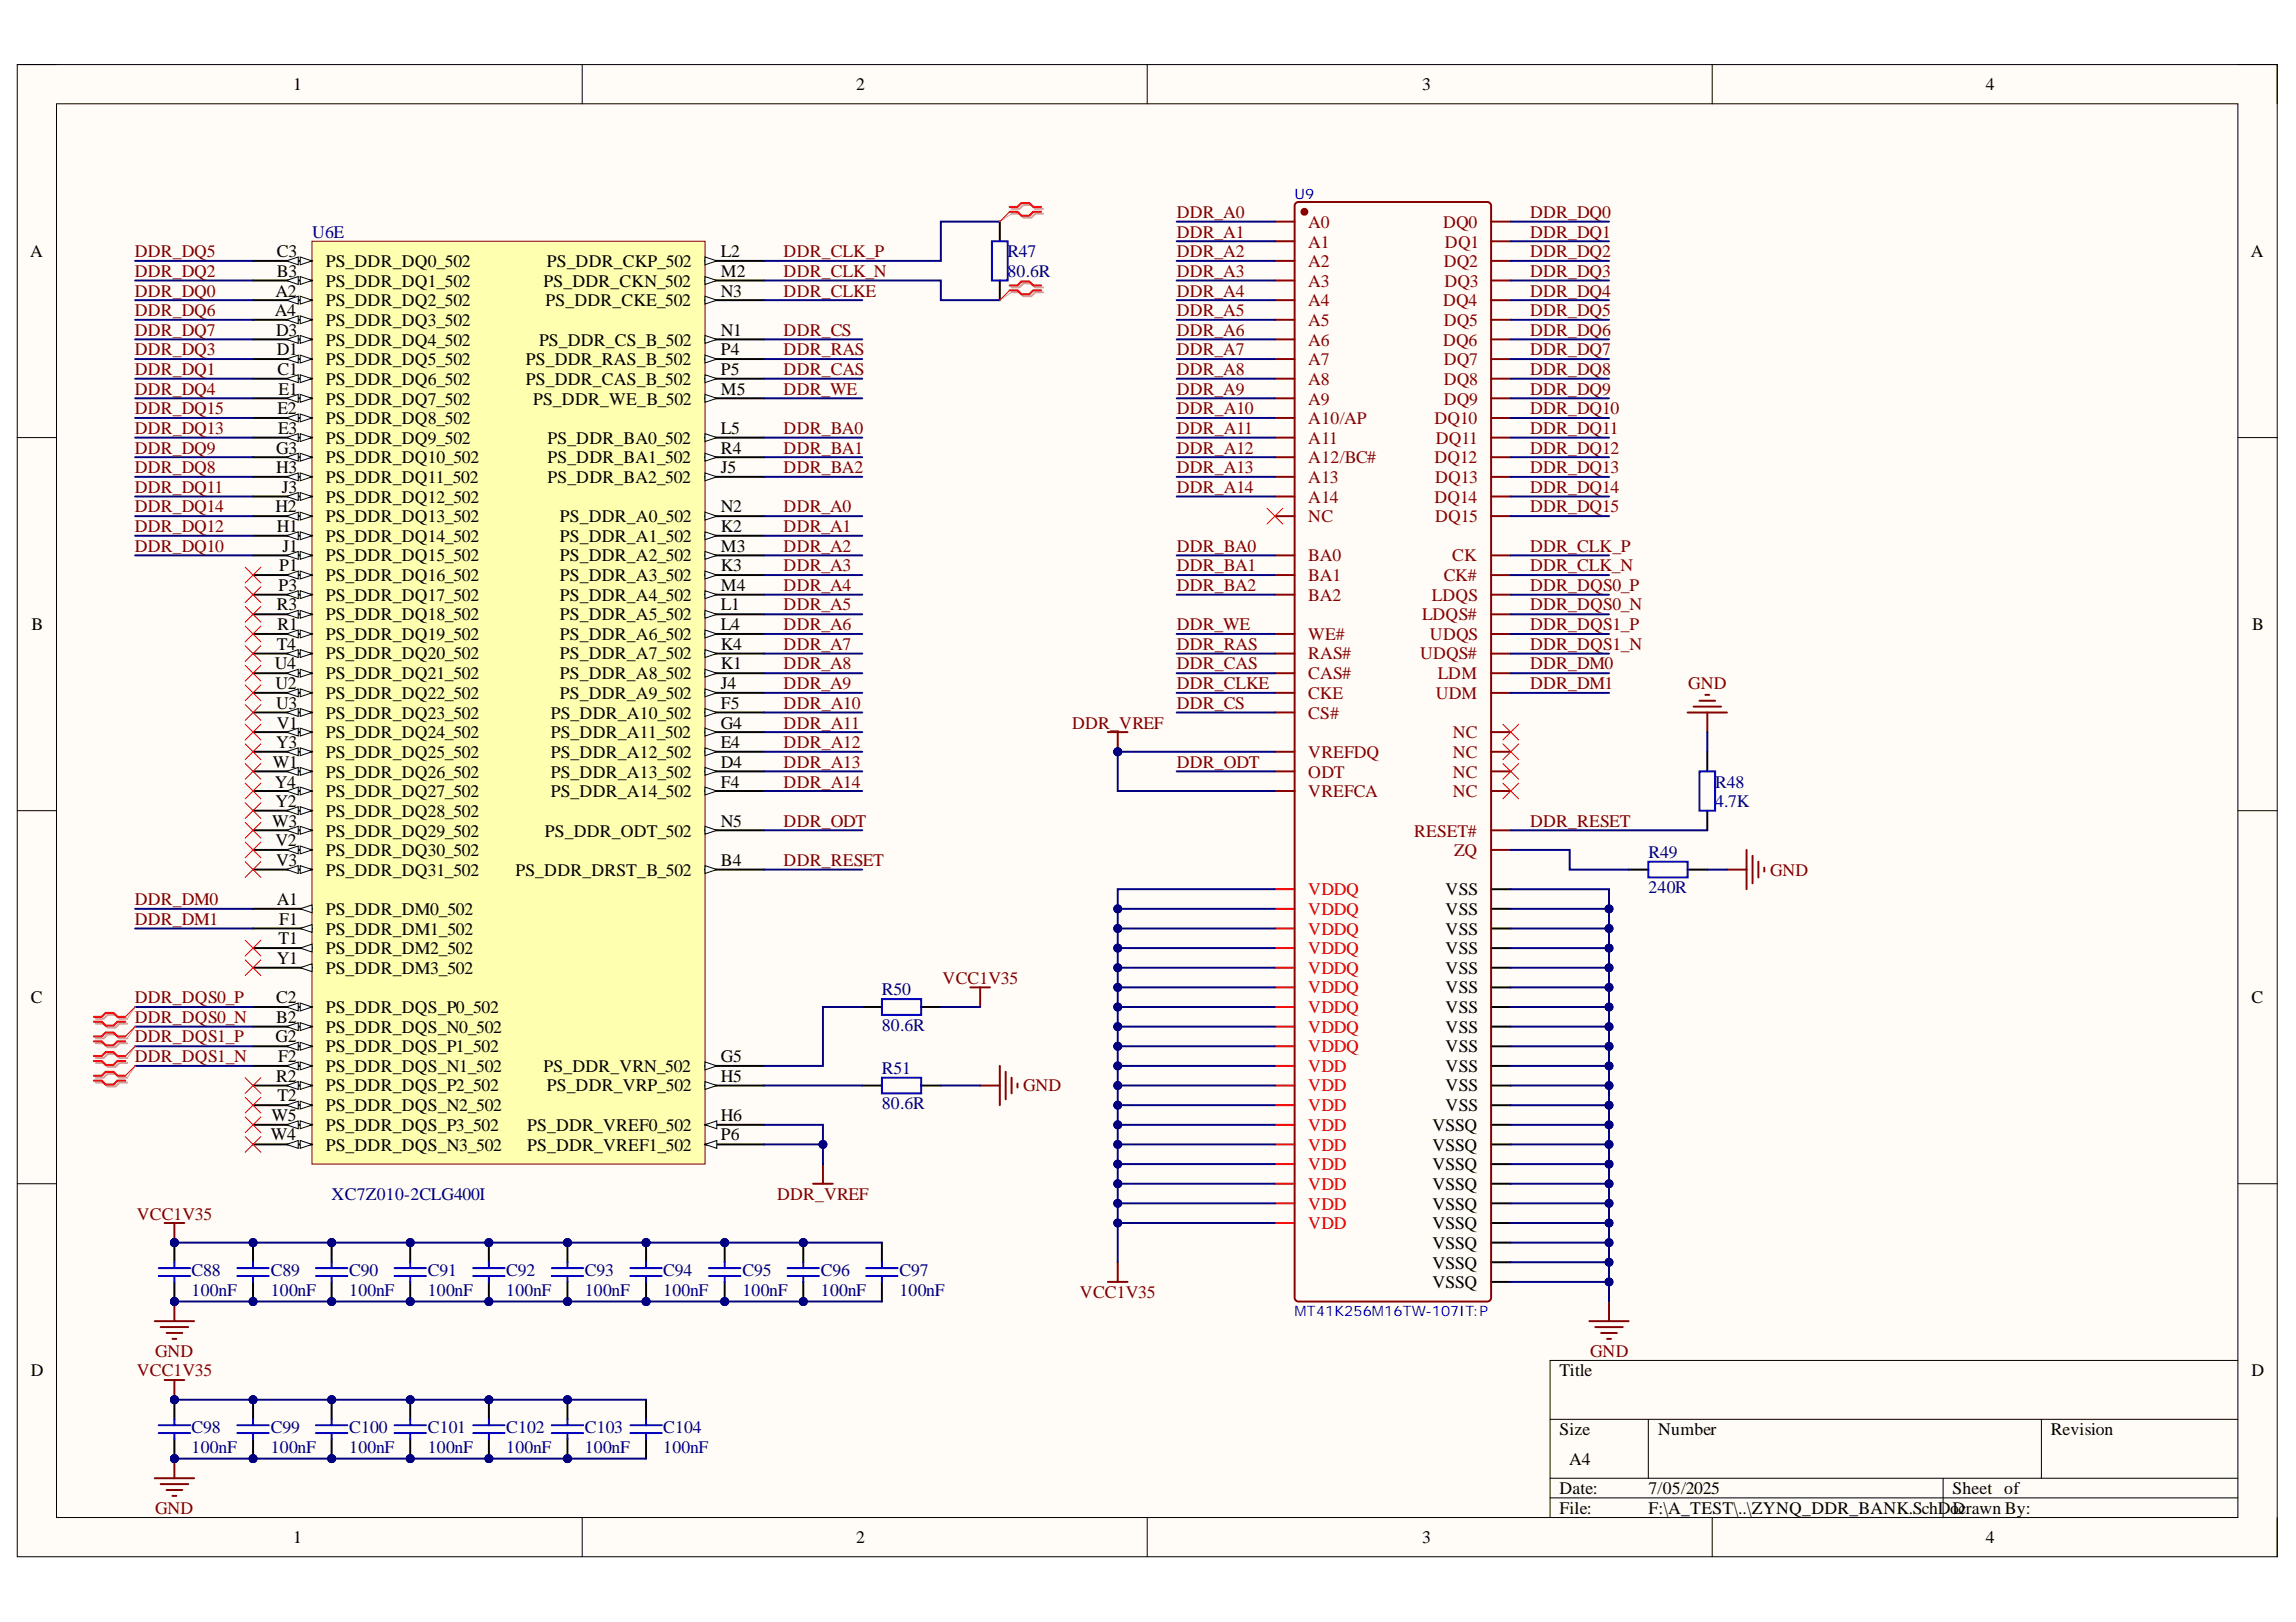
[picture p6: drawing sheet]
<svg xmlns="http://www.w3.org/2000/svg" width="297mm" height="210mm" viewBox="0 0 297 210" stroke-linecap="round" stroke-linejoin="round" font-family="sans-serif">
<defs><g id="words">
<g font-size="2.3">
<text x="37.9" y="11.7">1</text>
<text x="110.8" y="11.7">2</text>
<text x="184" y="11.7">3</text>
<text x="256.9" y="11.7">4</text>
<text x="3.9" y="33.3">A</text>
<text x="35.8" y="35.9">B3</text>
<text x="35.8" y="33.3">C3</text>
<text x="42.1" y="34.6">PS_DDR_DQ0_502</text>
<text x="70.7" y="34.6">PS_DDR_CKP_502</text>
<text x="93.3" y="35.9">M2</text>
<text x="93.3" y="33.3">L2</text>
<text x="291.2" y="33.3">A</text>
<text x="35.5" y="40.9">A4</text>
<text x="35.6" y="38.4">A2</text>
<text x="42.1" y="39.7">PS_DDR_DQ2_502</text>
<text x="42.1" y="37.1">PS_DDR_DQ1_502</text>
<text x="70.3" y="37.1">PS_DDR_CKN_502</text>
<text x="70.6" y="39.7">PS_DDR_CKE_502</text>
<text x="93.3" y="38.4">N3</text>
<text x="35.7" y="43.5">D3</text>
<text x="35.8" y="46">D1</text>
<text x="42.1" y="47.3">PS_DDR_DQ5_502</text>
<text x="42.1" y="44.7">PS_DDR_DQ4_502</text>
<text x="42.1" y="42.2">PS_DDR_DQ3_502</text>
<text x="68" y="47.3">PS_DDR_RAS_B_502</text>
<text x="69.7" y="44.7">PS_DDR_CS_B_502</text>
<text x="93.3" y="46">P4</text>
<text x="93.3" y="43.5">N1</text>
<text x="35.9" y="53.6">E2</text>
<text x="35.9" y="48.5">C1</text>
<text x="36.1" y="51.1">E1</text>
<text x="42.1" y="52.3">PS_DDR_DQ7_502</text>
<text x="42.1" y="49.8">PS_DDR_DQ6_502</text>
<text x="68" y="49.8">PS_DDR_CAS_B_502</text>
<text x="69" y="52.3">PS_DDR_WE_B_502</text>
<text x="93.3" y="51.1">M5</text>
<text x="93.3" y="48.5">P5</text>
<text x="35.7" y="58.7">G3</text>
<text x="36" y="56.2">E3</text>
<text x="42.1" y="60">PS_DDR_DQ10_502</text>
<text x="42.1" y="57.4">PS_DDR_DQ9_502</text>
<text x="42.1" y="54.9">PS_DDR_DQ8_502</text>
<text x="70.8" y="57.4">PS_DDR_BA0_502</text>
<text x="70.8" y="60">PS_DDR_BA1_502</text>
<text x="93.3" y="56.2">L5</text>
<text x="93.3" y="58.7">R4</text>
<text x="35.7" y="61.2">H3</text>
<text x="36.5" y="63.8">J3</text>
<text x="42.1" y="65">PS_DDR_DQ12_502</text>
<text x="42.1" y="62.5">PS_DDR_DQ11_502</text>
<text x="70.8" y="62.5">PS_DDR_BA2_502</text>
<text x="93.3" y="61.2">J5</text>
<text x="35.6" y="66.3">H2</text>
<text x="35.8" y="68.8">H1</text>
<text x="36.6" y="71.4">J1</text>
<text x="42.1" y="70.1">PS_DDR_DQ14_502</text>
<text x="42.1" y="67.6">PS_DDR_DQ13_502</text>
<text x="72.4" y="67.6">PS_DDR_A0_502</text>
<text x="72.4" y="70.1">PS_DDR_A1_502</text>
<text x="93.3" y="66.3">N2</text>
<text x="93.3" y="68.8">K2</text>
<text x="93.3" y="71.4">M3</text>
<text x="36.1" y="76.5">P3</text>
<text x="36.1" y="73.9">P1</text>
<text x="42.1" y="77.7">PS_DDR_DQ17_502</text>
<text x="42.1" y="75.2">PS_DDR_DQ16_502</text>
<text x="42.1" y="72.6">PS_DDR_DQ15_502</text>
<text x="72.4" y="72.6">PS_DDR_A2_502</text>
<text x="72.4" y="75.2">PS_DDR_A3_502</text>
<text x="72.4" y="77.7">PS_DDR_A4_502</text>
<text x="93.3" y="73.9">K3</text>
<text x="93.3" y="76.5">M4</text>
<text x="4.1" y="81.5">B</text>
<text x="35.8" y="79">R3</text>
<text x="35.9" y="81.5">R1</text>
<text x="42.1" y="82.8">PS_DDR_DQ19_502</text>
<text x="42.1" y="80.3">PS_DDR_DQ18_502</text>
<text x="72.4" y="80.3">PS_DDR_A5_502</text>
<text x="72.4" y="82.8">PS_DDR_A6_502</text>
<text x="93.3" y="79">L1</text>
<text x="93.3" y="81.5">L4</text>
<text x="291.4" y="81.5">B</text>
<text x="35.5" y="86.6">U4</text>
<text x="35.6" y="89.2">U2</text>
<text x="35.8" y="84.1">T4</text>
<text x="42.1" y="87.9">PS_DDR_DQ21_502</text>
<text x="42.1" y="85.3">PS_DDR_DQ20_502</text>
<text x="72.4" y="85.3">PS_DDR_A7_502</text>
<text x="72.4" y="87.9">PS_DDR_A8_502</text>
<text x="93.3" y="84.1">K4</text>
<text x="93.3" y="86.6">K1</text>
<text x="93.3" y="89.2">J4</text>
<text x="35.7" y="91.8">U3</text>
<text x="35.8" y="94.3">V1</text>
<text x="42.1" y="95.6">PS_DDR_DQ24_502</text>
<text x="42.1" y="93">PS_DDR_DQ23_502</text>
<text x="42.1" y="90.5">PS_DDR_DQ22_502</text>
<text x="71.3" y="93">PS_DDR_A10_502</text>
<text x="71.3" y="95.6">PS_DDR_A11_502</text>
<text x="72.4" y="90.5">PS_DDR_A9_502</text>
<text x="93.3" y="91.8">F5</text>
<text x="93.3" y="94.3">G4</text>
<text x="35.3" y="99.4">W1</text>
<text x="35.5" y="101.9">Y4</text>
<text x="35.7" y="96.8">Y3</text>
<text x="42.1" y="100.6">PS_DDR_DQ26_502</text>
<text x="42.1" y="98.1">PS_DDR_DQ25_502</text>
<text x="71.3" y="98.1">PS_DDR_A12_502</text>
<text x="71.3" y="100.6">PS_DDR_A13_502</text>
<text x="93.3" y="96.8">E4</text>
<text x="93.3" y="99.4">D4</text>
<text x="93.3" y="101.9">F4</text>
<text x="35.2" y="107">W3</text>
<text x="35.6" y="104.4">Y2</text>
<text x="42.1" y="105.7">PS_DDR_DQ28_502</text>
<text x="42.1" y="103.2">PS_DDR_DQ27_502</text>
<text x="71.3" y="103.2">PS_DDR_A14_502</text>
<text x="93.3" y="107">N5</text>
<text x="35.6" y="109.5">V2</text>
<text x="35.7" y="112.1">V3</text>
<text x="42.1" y="113.3">PS_DDR_DQ31_502</text>
<text x="42.1" y="110.8">PS_DDR_DQ30_502</text>
<text x="42.1" y="108.3">PS_DDR_DQ29_502</text>
<text x="66.7" y="113.3">PS_DDR_DRST_B_502</text>
<text x="70.5" y="108.3">PS_DDR_ODT_502</text>
<text x="93.3" y="112.1">B4</text>
<text x="35.8" y="117.1">A1</text>
<text x="36.1" y="119.7">F1</text>
<text x="42.1" y="118.4">PS_DDR_DM0_502</text>
<text x="187" y="115.9">VSS</text>
<text x="187" y="118.4">VSS</text>
<text x="35.8" y="124.7">Y1</text>
<text x="36.1" y="122.2">T1</text>
<text x="42.1" y="120.9">PS_DDR_DM1_502</text>
<text x="42.1" y="123.5">PS_DDR_DM2_502</text>
<text x="187" y="123.5">VSS</text>
<text x="187" y="120.9">VSS</text>
<text x="4" y="129.8">C</text>
<text x="35.7" y="129.8">C2</text>
<text x="42.1" y="131.1">PS_DDR_DQS_P0_502</text>
<text x="42.1" y="126">PS_DDR_DM3_502</text>
<text x="187" y="126">VSS</text>
<text x="187" y="128.6">VSS</text>
<text x="187" y="131.1">VSS</text>
<text x="291.3" y="129.8">C</text>
<text x="35.6" y="134.9">G2</text>
<text x="35.7" y="132.4">B2</text>
<text x="36" y="137.4">F2</text>
<text x="42.1" y="133.6">PS_DDR_DQS_N0_502</text>
<text x="42.1" y="136.2">PS_DDR_DQS_P1_502</text>
<text x="93.3" y="137.4">G5</text>
<text x="187" y="133.6">VSS</text>
<text x="187" y="136.2">VSS</text>
<text x="35.7" y="140">R2</text>
<text x="35.9" y="142.5">T2</text>
<text x="42.1" y="138.7">PS_DDR_DQS_N1_502</text>
<text x="42.1" y="143.8">PS_DDR_DQS_N2_502</text>
<text x="42.1" y="141.2">PS_DDR_DQS_P2_502</text>
<text x="70.3" y="138.7">PS_DDR_VRN_502</text>
<text x="70.7" y="141.2">PS_DDR_VRP_502</text>
<text x="93.3" y="140">H5</text>
<text x="187" y="143.8">VSS</text>
<text x="187" y="141.2">VSS</text>
<text x="187" y="138.7">VSS</text>
<text x="35" y="147.6">W4</text>
<text x="35.1" y="145">W5</text>
<text x="42.1" y="148.9">PS_DDR_DQS_N3_502</text>
<text x="42.1" y="146.3">PS_DDR_DQS_P3_502</text>
<text x="68.2" y="148.9">PS_DDR_VREF1_502</text>
<text x="68.2" y="146.3">PS_DDR_VREF0_502</text>
<text x="93.3" y="147.6">P6</text>
<text x="93.3" y="145">H6</text>
<text x="185.3" y="148.9">VSSQ</text>
<text x="185.3" y="146.3">VSSQ</text>
<text x="185.3" y="151.5">VSSQ</text>
<text x="185.3" y="154">VSSQ</text>
<text x="185.3" y="159.1">VSSQ</text>
<text x="185.3" y="156.5">VSSQ</text>
<text x="185.3" y="161.6">VSSQ</text>
<text x="185.3" y="166.7">VSSQ</text>
<text x="185.3" y="164.2">VSSQ</text>
<text x="4" y="178.1">D</text>
<text x="201.8" y="178.1">Title</text>
<text x="291.3" y="178.1">D</text>
<text x="201.8" y="185.7">Size</text>
<text x="214.5" y="185.7">Number</text>
<text x="265.3" y="185.7">Revision</text>
<text x="203" y="189.5">A4</text>
<text x="201.8" y="193.3">Date:</text>
<text x="201.8" y="195.9">File:</text>
<text x="213.3" y="193.3">7/05/2025</text>
<text x="213.3" y="195.9">F:\A_TEST\..\ZYNQ_DDR_BANK.SchDoDcrawn By:</text>
<text x="252.6" y="193.3">Sheet of</text>
<text x="37.9" y="199.7">1</text>
<text x="110.8" y="199.7">2</text>
<text x="184" y="199.7">3</text>
<text x="256.9" y="199.7">4</text>
</g>
<g font-size="2.3" fill="#800000">
<text x="152.2" y="28.2">DDR_A0</text>
<text x="197.9" y="28.2">DDR_DQ0</text>
<text x="17.4" y="33.3">DDR_DQ5</text>
<text x="17.4" y="35.9">DDR_DQ2</text>
<text x="101.4" y="33.3">DDR_CLK_P</text>
<text x="101.4" y="35.9">DDR_CLK_N</text>
<text x="152.2" y="30.8">DDR_A1</text>
<text x="152.2" y="33.3">DDR_A2</text>
<text x="152.2" y="35.9">DDR_A3</text>
<text x="197.9" y="30.8">DDR_DQ1</text>
<text x="197.9" y="33.3">DDR_DQ2</text>
<text x="197.9" y="35.9">DDR_DQ3</text>
<text x="17.4" y="40.9">DDR_DQ6</text>
<text x="17.4" y="38.4">DDR_DQ0</text>
<text x="101.4" y="38.4">DDR_CLKE</text>
<text x="152.2" y="38.4">DDR_A4</text>
<text x="152.2" y="40.9">DDR_A5</text>
<text x="197.9" y="38.4">DDR_DQ4</text>
<text x="197.9" y="40.9">DDR_DQ5</text>
<text x="17.4" y="46">DDR_DQ3</text>
<text x="17.4" y="43.5">DDR_DQ7</text>
<text x="101.4" y="43.5">DDR_CS</text>
<text x="101.4" y="46">DDR_RAS</text>
<text x="152.2" y="43.5">DDR_A6</text>
<text x="152.2" y="46">DDR_A7</text>
<text x="197.9" y="43.5">DDR_DQ6</text>
<text x="197.9" y="46">DDR_DQ7</text>
<text x="17.4" y="48.5">DDR_DQ1</text>
<text x="17.4" y="51.1">DDR_DQ4</text>
<text x="17.4" y="53.6">DDR_DQ15</text>
<text x="101.4" y="48.5">DDR_CAS</text>
<text x="101.4" y="51.1">DDR_WE</text>
<text x="152.2" y="48.5">DDR_A8</text>
<text x="152.2" y="51.1">DDR_A9</text>
<text x="152.2" y="53.6">DDR_A10</text>
<text x="197.9" y="48.5">DDR_DQ8</text>
<text x="197.9" y="51.1">DDR_DQ9</text>
<text x="197.9" y="53.6">DDR_DQ10</text>
<text x="17.4" y="56.2">DDR_DQ13</text>
<text x="17.4" y="58.7">DDR_DQ9</text>
<text x="101.4" y="56.2">DDR_BA0</text>
<text x="101.4" y="58.7">DDR_BA1</text>
<text x="152.2" y="56.2">DDR_A11</text>
<text x="152.2" y="58.7">DDR_A12</text>
<text x="197.9" y="56.2">DDR_DQ11</text>
<text x="197.9" y="58.7">DDR_DQ12</text>
<text x="17.4" y="63.8">DDR_DQ11</text>
<text x="17.4" y="61.2">DDR_DQ8</text>
<text x="101.4" y="61.2">DDR_BA2</text>
<text x="152.2" y="61.2">DDR_A13</text>
<text x="152.2" y="63.8">DDR_A14</text>
<text x="197.9" y="61.2">DDR_DQ13</text>
<text x="197.9" y="63.8">DDR_DQ14</text>
<text x="17.4" y="68.8">DDR_DQ12</text>
<text x="17.4" y="66.3">DDR_DQ14</text>
<text x="17.4" y="71.4">DDR_DQ10</text>
<text x="101.4" y="66.3">DDR_A0</text>
<text x="101.4" y="68.8">DDR_A1</text>
<text x="101.4" y="71.4">DDR_A2</text>
<text x="152.2" y="71.4">DDR_BA0</text>
<text x="197.9" y="66.3">DDR_DQ15</text>
<text x="197.9" y="71.4">DDR_CLK_P</text>
<text x="101.4" y="73.9">DDR_A3</text>
<text x="101.4" y="76.5">DDR_A4</text>
<text x="152.2" y="73.9">DDR_BA1</text>
<text x="152.2" y="76.5">DDR_BA2</text>
<text x="197.9" y="73.9">DDR_CLK_N</text>
<text x="197.9" y="76.5">DDR_DQS0_P</text>
<text x="101.4" y="79">DDR_A5</text>
<text x="101.4" y="81.5">DDR_A6</text>
<text x="152.2" y="81.5">DDR_WE</text>
<text x="197.9" y="79">DDR_DQS0_N</text>
<text x="197.9" y="81.5">DDR_DQS1_P</text>
<text x="101.4" y="84.1">DDR_A7</text>
<text x="101.4" y="86.6">DDR_A8</text>
<text x="101.4" y="89.2">DDR_A9</text>
<text x="152.2" y="84.1">DDR_RAS</text>
<text x="152.2" y="86.6">DDR_CAS</text>
<text x="152.2" y="89.2">DDR_CLKE</text>
<text x="197.9" y="84.1">DDR_DQS1_N</text>
<text x="197.9" y="86.6">DDR_DM0</text>
<text x="197.9" y="89.2">DDR_DM1</text>
<text x="218.4" y="89.2">GND</text>
<text x="101.4" y="91.8">DDR_A10</text>
<text x="101.4" y="94.3">DDR_A11</text>
<text x="138.7" y="94.3">DDR_VREF</text>
<text x="152.2" y="91.8">DDR_CS</text>
<text x="101.4" y="96.8">DDR_A12</text>
<text x="101.4" y="99.4">DDR_A13</text>
<text x="101.4" y="101.9">DDR_A14</text>
<text x="152.2" y="99.4">DDR_ODT</text>
<text x="101.4" y="107">DDR_ODT</text>
<text x="197.9" y="107">DDR_RESET</text>
<text x="101.4" y="112.1">DDR_RESET</text>
<text x="229" y="113.3">GND</text>
<text x="17.4" y="117.1">DDR_DM0</text>
<text x="17.4" y="119.7">DDR_DM1</text>
<text x="17.4" y="129.8">DDR_DQS0_P</text>
<text x="121.9" y="127.3">VCC1V35</text>
<text x="17.4" y="132.4">DDR_DQS0_N</text>
<text x="17.4" y="137.4">DDR_DQS1_N</text>
<text x="17.4" y="134.9">DDR_DQS1_P</text>
<text x="132.4" y="141.2">GND</text>
<text x="100.5" y="155.3">DDR_VREF</text>
<text x="17.7" y="157.8">VCC1V35</text>
<text x="139.7" y="168">VCC1V35</text>
<text x="17.7" y="178.1">VCC1V35</text>
<text x="20.1" y="175.6">GND</text>
<text x="205.7" y="175.6">GND</text>
<text x="20.1" y="195.9">GND</text>
</g>
<g font-size="2.3" fill="#800">
<text x="169.3" y="29.5">A0</text>
<text x="186.7" y="29.5">DQ0</text>
<text x="169.3" y="32">A1</text>
<text x="169.3" y="34.6">A2</text>
<text x="186.8" y="34.6">DQ2</text>
<text x="186.9" y="32">DQ1</text>
<text x="169.3" y="39.7">A4</text>
<text x="169.3" y="37.1">A3</text>
<text x="186.7" y="39.7">DQ4</text>
<text x="186.9" y="37.1">DQ3</text>
<text x="169.3" y="44.7">A6</text>
<text x="169.3" y="47.3">A7</text>
<text x="169.3" y="42.2">A5</text>
<text x="186.7" y="44.7">DQ6</text>
<text x="186.8" y="42.2">DQ5</text>
<text x="186.8" y="47.3">DQ7</text>
<text x="169.3" y="49.8">A8</text>
<text x="169.3" y="52.3">A9</text>
<text x="186.8" y="49.8">DQ8</text>
<text x="186.8" y="52.3">DQ9</text>
<text x="169.3" y="57.4">A11</text>
<text x="169.3" y="60">A12/BC#</text>
<text x="169.3" y="54.9">A10/AP</text>
<text x="185.6" y="54.9">DQ10</text>
<text x="185.6" y="60">DQ12</text>
<text x="185.8" y="57.4">DQ11</text>
<text x="169.3" y="65">A14</text>
<text x="169.3" y="62.5">A13</text>
<text x="185.6" y="65">DQ14</text>
<text x="185.7" y="62.5">DQ13</text>
<text x="169.3" y="67.6">NC</text>
<text x="185.7" y="67.6">DQ15</text>
<text x="169.3" y="75.2">BA1</text>
<text x="169.3" y="77.7">BA2</text>
<text x="169.3" y="72.6">BA0</text>
<text x="185.2" y="77.7">LDQS</text>
<text x="186.8" y="75.2">CK#</text>
<text x="187.9" y="72.6">CK</text>
<text x="169.3" y="82.8">WE#</text>
<text x="184" y="80.3">LDQS#</text>
<text x="185" y="82.8">UDQS</text>
<text x="169.3" y="87.9">CAS#</text>
<text x="169.3" y="85.3">RAS#</text>
<text x="183.7" y="85.3">UDQS#</text>
<text x="186" y="87.9">LDM</text>
<text x="169.3" y="93">CS#</text>
<text x="169.3" y="90.5">CKE</text>
<text x="185.8" y="90.5">UDM</text>
<text x="188" y="95.6">NC</text>
<text x="169.3" y="100.6">ODT</text>
<text x="169.3" y="98.1">VREFDQ</text>
<text x="188" y="98.1">NC</text>
<text x="188" y="100.6">NC</text>
<text x="169.3" y="103.2">VREFCA</text>
<text x="188" y="103.2">NC</text>
<text x="183" y="108.3">RESET#</text>
<text x="188.1" y="110.8">ZQ</text>
</g>
<g font-size="2.3" fill="#000080">
<text x="40.4" y="30.8">U6E</text>
<text x="130.3" y="35.9">80.6R</text>
<text x="130.3" y="33.3">R47</text>
<text x="221.9" y="101.9">R48</text>
<text x="221.9" y="104.4">4.7K</text>
<text x="213.3" y="111">R49</text>
<text x="213.3" y="115.6">240R</text>
<text x="114.1" y="128.8">R50</text>
<text x="114.1" y="133.4">80.6R</text>
<text x="114.1" y="143.5">80.6R</text>
<text x="114.1" y="139">R51</text>
<text x="42.9" y="155.3">XC7Z010-2CLG400I</text>
<text x="24.8" y="167.7">100nF</text>
<text x="24.8" y="165.2">C88</text>
<text x="35" y="167.7">100nF</text>
<text x="35" y="165.2">C89</text>
<text x="45.2" y="167.7">100nF</text>
<text x="45.2" y="165.2">C90</text>
<text x="55.3" y="167.7">100nF</text>
<text x="55.3" y="165.2">C91</text>
<text x="65.5" y="167.7">100nF</text>
<text x="65.5" y="165.2">C92</text>
<text x="75.7" y="167.7">100nF</text>
<text x="75.7" y="165.2">C93</text>
<text x="85.8" y="167.7">100nF</text>
<text x="85.8" y="165.2">C94</text>
<text x="96.1" y="167.7">100nF</text>
<text x="96.1" y="165.2">C95</text>
<text x="106.2" y="167.7">100nF</text>
<text x="106.2" y="165.2">C96</text>
<text x="116.4" y="167.7">100nF</text>
<text x="116.4" y="165.2">C97</text>
<text x="24.8" y="185.5">C98</text>
<text x="35" y="185.5">C99</text>
<text x="45.2" y="185.5">C100</text>
<text x="55.3" y="185.5">C101</text>
<text x="65.5" y="185.5">C102</text>
<text x="75.7" y="185.5">C103</text>
<text x="85.8" y="185.5">C104</text>
<text x="24.8" y="188">100nF</text>
<text x="35" y="188">100nF</text>
<text x="45.2" y="188">100nF</text>
<text x="55.3" y="188">100nF</text>
<text x="65.5" y="188">100nF</text>
<text x="75.7" y="188">100nF</text>
<text x="85.8" y="188">100nF</text>
</g>
<g font-size="2.3" fill="#f00">
<text x="169.3" y="115.9">VDDQ</text>
<text x="169.3" y="118.4">VDDQ</text>
<text x="169.3" y="123.5">VDDQ</text>
<text x="169.3" y="120.9">VDDQ</text>
<text x="169.3" y="131.1">VDDQ</text>
<text x="169.3" y="126">VDDQ</text>
<text x="169.3" y="128.6">VDDQ</text>
<text x="169.3" y="133.6">VDDQ</text>
<text x="169.3" y="136.2">VDDQ</text>
<text x="169.3" y="143.8">VDD</text>
<text x="169.3" y="141.2">VDD</text>
<text x="169.3" y="138.7">VDD</text>
<text x="169.3" y="146.3">VDD</text>
<text x="169.3" y="148.9">VDD</text>
<text x="169.3" y="154">VDD</text>
<text x="169.3" y="151.5">VDD</text>
<text x="169.3" y="156.5">VDD</text>
<text x="169.3" y="159.1">VDD</text>
</g>
<g font-size="1.9" fill="#00f">
<text x="167.5" y="25.8">U9</text>
<text x="167.5" y="170.3">MT41K256M16TW-107IT:P</text>
</g>
</g></defs>
<path d="M2.2 8.4h292.4v193.1h-292.4z" fill-rule="evenodd" fill="#fffcf8"/>
<path d="M2.2 8.4h292.4v193.1h-292.4z" fill="none" stroke="#000" stroke-width=".13"/>
<path d="M7.3 13.4h282.2v183h-282.2z" fill-rule="evenodd" fill="#fffcf8"/>
<g fill="none" stroke="#000" stroke-width=".13">
<path d="M2.2 8.4h5.1M7.3 13.4h282.2v183h-282.2zM75.3 8.4v5M148.4 8.4v5M221.5 8.4v5M289.5 8.4h5.1v5M2.2 56.6h5.1M289.5 56.6h5.1M2.2 104.9h5.1M289.5 104.9h5.1M2.2 153.2h5.1M289.5 153.2h5.1"/>
<path d="M289.5 176.1h-89v20.3M75.3 196.4v5.1M148.4 196.4v5.1M200.5 183.7h89M200.5 191.3h89M200.5 193.8h89M213.3 183.7v7.6M221.5 196.4v5.1M251.4 191.3v5.1M264.1 183.7v7.6M294.6 196.4v5.1"/>
</g>
<path d="M40.4 31.2h50.8v119.4h-50.8z" fill-rule="evenodd" fill="#ffffb0"/>
<path d="M40.4 31.2h50.8v119.4h-50.8z" fill="none" stroke="#800000" stroke-width=".13"/>
<path d="M91.2 148.1h7.6" fill="none" stroke="#000" stroke-width=".25"/>
<path d="M91.2 148.1l1.5-.5v1z" fill="#f8fcff"/>
<path d="M91.2 148.1l1.5-.5v1z" fill="none" stroke="#000" stroke-width=".13"/>
<path d="M91.2 145.6h7.6" fill="none" stroke="#000" stroke-width=".25"/>
<path d="M91.2 145.6l1.5-.5v1z" fill="#f8fcff"/>
<path d="M91.2 145.6l1.5-.5v1z" fill="none" stroke="#000" stroke-width=".13"/>
<path d="M91.2 137.9h7.6" fill="none" stroke="#000" stroke-width=".25"/>
<path d="M91.2 137.4l1.5 .5-1.5 .5z" fill="#f8fcff"/>
<path d="M91.2 137.4l1.5 .5-1.5 .5z" fill="none" stroke="#000" stroke-width=".13"/>
<path d="M91.2 140.5h7.6" fill="none" stroke="#000" stroke-width=".25"/>
<path d="M91.2 140l1.5 .5-1.5 .5z" fill="#f8fcff"/>
<path d="M91.2 140l1.5 .5-1.5 .5z" fill="none" stroke="#000" stroke-width=".13"/>
<path d="M32.7 132.9h7.7" fill="none" stroke="#000" stroke-width=".25"/>
<path d="M38.8 132.3l1.6 .6-1.6 .5z" fill="#f8fcff"/>
<path d="M38.8 132.3l1.6 .6-1.6 .5z" fill="none" stroke="#000" stroke-width=".13"/>
<path d="M37.1 132.9l1.5-.6v1.1z" fill="#f8fcff"/>
<path d="M37.1 132.9l1.5-.6v1.1z" fill="none" stroke="#000" stroke-width=".13"/>
<path d="M32.7 137.9h7.7" fill="none" stroke="#000" stroke-width=".25"/>
<path d="M38.8 137.4l1.6 .5-1.6 .5z" fill="#f8fcff"/>
<path d="M38.8 137.4l1.6 .5-1.6 .5z" fill="none" stroke="#000" stroke-width=".13"/>
<path d="M37.1 137.9l1.5-.5v1z" fill="#f8fcff"/>
<path d="M37.1 137.9l1.5-.5v1z" fill="none" stroke="#000" stroke-width=".13"/>
<path d="M32.7 143h7.7" fill="none" stroke="#000" stroke-width=".25"/>
<path d="M38.8 142.5l1.6 .5-1.6 .5z" fill="#f8fcff"/>
<path d="M38.8 142.5l1.6 .5-1.6 .5z" fill="none" stroke="#000" stroke-width=".13"/>
<path d="M37.1 143l1.5-.5v1z" fill="#f8fcff"/>
<path d="M37.1 143l1.5-.5v1z" fill="none" stroke="#000" stroke-width=".13"/>
<path d="M32.7 148.1h7.7" fill="none" stroke="#000" stroke-width=".25"/>
<path d="M38.8 147.6l1.6 .5-1.6 .5z" fill="#f8fcff"/>
<path d="M38.8 147.6l1.6 .5-1.6 .5z" fill="none" stroke="#000" stroke-width=".13"/>
<path d="M37.1 148.1l1.5-.5v1z" fill="#f8fcff"/>
<path d="M37.1 148.1l1.5-.5v1z" fill="none" stroke="#000" stroke-width=".13"/>
<path d="M32.7 130.3h7.7" fill="none" stroke="#000" stroke-width=".25"/>
<path d="M38.8 129.8l1.6 .5-1.6 .5z" fill="#f8fcff"/>
<path d="M38.8 129.8l1.6 .5-1.6 .5z" fill="none" stroke="#000" stroke-width=".13"/>
<path d="M37.1 130.3l1.5-.5v1z" fill="#f8fcff"/>
<path d="M37.1 130.3l1.5-.5v1z" fill="none" stroke="#000" stroke-width=".13"/>
<path d="M32.7 135.4h7.7" fill="none" stroke="#000" stroke-width=".25"/>
<path d="M38.8 134.9l1.6 .5-1.6 .5z" fill="#f8fcff"/>
<path d="M38.8 134.9l1.6 .5-1.6 .5z" fill="none" stroke="#000" stroke-width=".13"/>
<path d="M37.1 135.4l1.5-.5v1z" fill="#f8fcff"/>
<path d="M37.1 135.4l1.5-.5v1z" fill="none" stroke="#000" stroke-width=".13"/>
<path d="M32.7 140.5h7.7" fill="none" stroke="#000" stroke-width=".25"/>
<path d="M38.8 140l1.6 .5-1.6 .5z" fill="#f8fcff"/>
<path d="M38.8 140l1.6 .5-1.6 .5z" fill="none" stroke="#000" stroke-width=".13"/>
<path d="M37.1 140.5l1.5-.5v1z" fill="#f8fcff"/>
<path d="M37.1 140.5l1.5-.5v1z" fill="none" stroke="#000" stroke-width=".13"/>
<path d="M32.7 145.6h7.7" fill="none" stroke="#000" stroke-width=".25"/>
<path d="M38.8 145.1l1.6 .5-1.6 .5z" fill="#f8fcff"/>
<path d="M38.8 145.1l1.6 .5-1.6 .5z" fill="none" stroke="#000" stroke-width=".13"/>
<path d="M37.1 145.6l1.5-.5v1z" fill="#f8fcff"/>
<path d="M37.1 145.6l1.5-.5v1z" fill="none" stroke="#000" stroke-width=".13"/>
<path d="M32.7 117.6h7.7" fill="none" stroke="#000" stroke-width=".25"/>
<path d="M38.8 117.6l1.6-.5v1z" fill="#f8fcff"/>
<path d="M38.8 117.6l1.6-.5v1z" fill="none" stroke="#000" stroke-width=".13"/>
<path d="M32.7 120.2h7.7" fill="none" stroke="#000" stroke-width=".25"/>
<path d="M38.8 120.2l1.6-.6v1.1z" fill="#f8fcff"/>
<path d="M38.8 120.2l1.6-.6v1.1z" fill="none" stroke="#000" stroke-width=".13"/>
<path d="M32.7 122.7h7.7" fill="none" stroke="#000" stroke-width=".25"/>
<path d="M38.8 122.7l1.6-.5v1z" fill="#f8fcff"/>
<path d="M38.8 122.7l1.6-.5v1z" fill="none" stroke="#000" stroke-width=".13"/>
<path d="M32.7 125.2h7.7" fill="none" stroke="#000" stroke-width=".25"/>
<path d="M38.8 125.2l1.6-.5v1z" fill="#f8fcff"/>
<path d="M38.8 125.2l1.6-.5v1z" fill="none" stroke="#000" stroke-width=".13"/>
<path d="M32.7 112.5h7.7" fill="none" stroke="#000" stroke-width=".25"/>
<path d="M38.8 112l1.6 .5-1.6 .5z" fill="#f8fcff"/>
<path d="M38.8 112l1.6 .5-1.6 .5z" fill="none" stroke="#000" stroke-width=".13"/>
<path d="M37.1 112.5l1.5-.5v1z" fill="#f8fcff"/>
<path d="M37.1 112.5l1.5-.5v1z" fill="none" stroke="#000" stroke-width=".13"/>
<path d="M32.7 110h7.7" fill="none" stroke="#000" stroke-width=".25"/>
<path d="M38.8 109.5l1.6 .5-1.6 .5z" fill="#f8fcff"/>
<path d="M38.8 109.5l1.6 .5-1.6 .5z" fill="none" stroke="#000" stroke-width=".13"/>
<path d="M37.1 110l1.5-.5v1z" fill="#f8fcff"/>
<path d="M37.1 110l1.5-.5v1z" fill="none" stroke="#000" stroke-width=".13"/>
<path d="M32.7 107.4h7.7" fill="none" stroke="#000" stroke-width=".25"/>
<path d="M38.8 106.9l1.6 .5-1.6 .6z" fill="#f8fcff"/>
<path d="M38.8 106.9l1.6 .5-1.6 .6z" fill="none" stroke="#000" stroke-width=".13"/>
<path d="M37.1 107.4l1.5-.5v1.1z" fill="#f8fcff"/>
<path d="M37.1 107.4l1.5-.5v1.1z" fill="none" stroke="#000" stroke-width=".13"/>
<path d="M32.7 104.9h7.7" fill="none" stroke="#000" stroke-width=".25"/>
<path d="M38.8 104.4l1.6 .5-1.6 .5z" fill="#f8fcff"/>
<path d="M38.8 104.4l1.6 .5-1.6 .5z" fill="none" stroke="#000" stroke-width=".13"/>
<path d="M37.1 104.9l1.5-.5v1z" fill="#f8fcff"/>
<path d="M37.1 104.9l1.5-.5v1z" fill="none" stroke="#000" stroke-width=".13"/>
<path d="M32.7 102.4h7.7" fill="none" stroke="#000" stroke-width=".25"/>
<path d="M38.8 101.9l1.6 .5-1.6 .5z" fill="#f8fcff"/>
<path d="M38.8 101.9l1.6 .5-1.6 .5z" fill="none" stroke="#000" stroke-width=".13"/>
<path d="M37.1 102.4l1.5-.5v1z" fill="#f8fcff"/>
<path d="M37.1 102.4l1.5-.5v1z" fill="none" stroke="#000" stroke-width=".13"/>
<path d="M32.7 99.8h7.7" fill="none" stroke="#000" stroke-width=".25"/>
<path d="M38.8 99.3l1.6 .5-1.6 .5z" fill="#f8fcff"/>
<path d="M38.8 99.3l1.6 .5-1.6 .5z" fill="none" stroke="#000" stroke-width=".13"/>
<path d="M37.1 99.8l1.5-.5v1z" fill="#f8fcff"/>
<path d="M37.1 99.8l1.5-.5v1z" fill="none" stroke="#000" stroke-width=".13"/>
<path d="M32.7 97.3h7.7" fill="none" stroke="#000" stroke-width=".25"/>
<path d="M38.8 96.8l1.6 .5-1.6 .5z" fill="#f8fcff"/>
<path d="M38.8 96.8l1.6 .5-1.6 .5z" fill="none" stroke="#000" stroke-width=".13"/>
<path d="M37.1 97.3l1.5-.5v1z" fill="#f8fcff"/>
<path d="M37.1 97.3l1.5-.5v1z" fill="none" stroke="#000" stroke-width=".13"/>
<path d="M32.7 94.7h7.7" fill="none" stroke="#000" stroke-width=".25"/>
<path d="M38.8 94.2l1.6 .5-1.6 .6z" fill="#f8fcff"/>
<path d="M38.8 94.2l1.6 .5-1.6 .6z" fill="none" stroke="#000" stroke-width=".13"/>
<path d="M37.1 94.7l1.5-.5v1.1z" fill="#f8fcff"/>
<path d="M37.1 94.7l1.5-.5v1.1z" fill="none" stroke="#000" stroke-width=".13"/>
<path d="M32.7 92.2h7.7" fill="none" stroke="#000" stroke-width=".25"/>
<path d="M38.8 91.7l1.6 .5-1.6 .5z" fill="#f8fcff"/>
<path d="M38.8 91.7l1.6 .5-1.6 .5z" fill="none" stroke="#000" stroke-width=".13"/>
<path d="M37.1 92.2l1.5-.5v1z" fill="#f8fcff"/>
<path d="M37.1 92.2l1.5-.5v1z" fill="none" stroke="#000" stroke-width=".13"/>
<path d="M32.7 89.7h7.7" fill="none" stroke="#000" stroke-width=".25"/>
<path d="M38.8 89.2l1.6 .5-1.6 .5z" fill="#f8fcff"/>
<path d="M38.8 89.2l1.6 .5-1.6 .5z" fill="none" stroke="#000" stroke-width=".13"/>
<path d="M37.1 89.7l1.5-.5v1z" fill="#f8fcff"/>
<path d="M37.1 89.7l1.5-.5v1z" fill="none" stroke="#000" stroke-width=".13"/>
<path d="M32.7 87.1h7.7" fill="none" stroke="#000" stroke-width=".25"/>
<path d="M38.8 86.6l1.6 .5-1.6 .5z" fill="#f8fcff"/>
<path d="M38.8 86.6l1.6 .5-1.6 .5z" fill="none" stroke="#000" stroke-width=".13"/>
<path d="M37.1 87.1l1.5-.5v1z" fill="#f8fcff"/>
<path d="M37.1 87.1l1.5-.5v1z" fill="none" stroke="#000" stroke-width=".13"/>
<path d="M32.7 84.6h7.7" fill="none" stroke="#000" stroke-width=".25"/>
<path d="M38.8 84.1l1.6 .5-1.6 .5z" fill="#f8fcff"/>
<path d="M38.8 84.1l1.6 .5-1.6 .5z" fill="none" stroke="#000" stroke-width=".13"/>
<path d="M37.1 84.6l1.5-.5v1z" fill="#f8fcff"/>
<path d="M37.1 84.6l1.5-.5v1z" fill="none" stroke="#000" stroke-width=".13"/>
<path d="M32.7 82h7.7" fill="none" stroke="#000" stroke-width=".25"/>
<path d="M38.8 81.5l1.6 .5-1.6 .5z" fill="#f8fcff"/>
<path d="M38.8 81.5l1.6 .5-1.6 .5z" fill="none" stroke="#000" stroke-width=".13"/>
<path d="M37.1 82l1.5-.5v1z" fill="#f8fcff"/>
<path d="M37.1 82l1.5-.5v1z" fill="none" stroke="#000" stroke-width=".13"/>
<path d="M32.7 79.5h7.7" fill="none" stroke="#000" stroke-width=".25"/>
<path d="M38.8 79l1.6 .5-1.6 .5z" fill="#f8fcff"/>
<path d="M38.8 79l1.6 .5-1.6 .5z" fill="none" stroke="#000" stroke-width=".13"/>
<path d="M37.1 79.5l1.5-.5v1z" fill="#f8fcff"/>
<path d="M37.1 79.5l1.5-.5v1z" fill="none" stroke="#000" stroke-width=".13"/>
<path d="M32.7 77h7.7" fill="none" stroke="#000" stroke-width=".25"/>
<path d="M38.8 76.4l1.6 .6-1.6 .5z" fill="#f8fcff"/>
<path d="M38.8 76.4l1.6 .6-1.6 .5z" fill="none" stroke="#000" stroke-width=".13"/>
<path d="M37.1 77l1.5-.6v1.1z" fill="#f8fcff"/>
<path d="M37.1 77l1.5-.6v1.1z" fill="none" stroke="#000" stroke-width=".13"/>
<path d="M32.7 74.4h7.7" fill="none" stroke="#000" stroke-width=".25"/>
<path d="M38.8 73.9l1.6 .5-1.6 .5z" fill="#f8fcff"/>
<path d="M38.8 73.9l1.6 .5-1.6 .5z" fill="none" stroke="#000" stroke-width=".13"/>
<path d="M37.1 74.4l1.5-.5v1z" fill="#f8fcff"/>
<path d="M37.1 74.4l1.5-.5v1z" fill="none" stroke="#000" stroke-width=".13"/>
<path d="M32.7 71.9h7.7" fill="none" stroke="#000" stroke-width=".25"/>
<path d="M38.8 71.4l1.6 .5-1.6 .5z" fill="#f8fcff"/>
<path d="M38.8 71.4l1.6 .5-1.6 .5z" fill="none" stroke="#000" stroke-width=".13"/>
<path d="M37.1 71.9l1.5-.5v1z" fill="#f8fcff"/>
<path d="M37.1 71.9l1.5-.5v1z" fill="none" stroke="#000" stroke-width=".13"/>
<path d="M32.7 69.3h7.7" fill="none" stroke="#000" stroke-width=".25"/>
<path d="M38.8 68.8l1.6 .5-1.6 .5z" fill="#f8fcff"/>
<path d="M38.8 68.8l1.6 .5-1.6 .5z" fill="none" stroke="#000" stroke-width=".13"/>
<path d="M37.1 69.3l1.5-.5v1z" fill="#f8fcff"/>
<path d="M37.1 69.3l1.5-.5v1z" fill="none" stroke="#000" stroke-width=".13"/>
<path d="M32.7 66.8h7.7" fill="none" stroke="#000" stroke-width=".25"/>
<path d="M38.8 66.3l1.6 .5-1.6 .5z" fill="#f8fcff"/>
<path d="M38.8 66.3l1.6 .5-1.6 .5z" fill="none" stroke="#000" stroke-width=".13"/>
<path d="M37.1 66.8l1.5-.5v1z" fill="#f8fcff"/>
<path d="M37.1 66.8l1.5-.5v1z" fill="none" stroke="#000" stroke-width=".13"/>
<path d="M32.7 64.3h7.7" fill="none" stroke="#000" stroke-width=".25"/>
<path d="M38.8 63.7l1.6 .6-1.6 .5z" fill="#f8fcff"/>
<path d="M38.8 63.7l1.6 .6-1.6 .5z" fill="none" stroke="#000" stroke-width=".13"/>
<path d="M37.1 64.3l1.5-.6v1.1z" fill="#f8fcff"/>
<path d="M37.1 64.3l1.5-.6v1.1z" fill="none" stroke="#000" stroke-width=".13"/>
<path d="M32.7 61.7h7.7" fill="none" stroke="#000" stroke-width=".25"/>
<path d="M38.8 61.2l1.6 .5-1.6 .5z" fill="#f8fcff"/>
<path d="M38.8 61.2l1.6 .5-1.6 .5z" fill="none" stroke="#000" stroke-width=".13"/>
<path d="M37.1 61.7l1.5-.5v1z" fill="#f8fcff"/>
<path d="M37.1 61.7l1.5-.5v1z" fill="none" stroke="#000" stroke-width=".13"/>
<path d="M32.7 59.2h7.7" fill="none" stroke="#000" stroke-width=".25"/>
<path d="M38.8 58.7l1.6 .5-1.6 .5z" fill="#f8fcff"/>
<path d="M38.8 58.7l1.6 .5-1.6 .5z" fill="none" stroke="#000" stroke-width=".13"/>
<path d="M37.1 59.2l1.5-.5v1z" fill="#f8fcff"/>
<path d="M37.1 59.2l1.5-.5v1z" fill="none" stroke="#000" stroke-width=".13"/>
<path d="M32.7 56.6h7.7" fill="none" stroke="#000" stroke-width=".25"/>
<path d="M38.8 56.1l1.6 .5-1.6 .5z" fill="#f8fcff"/>
<path d="M38.8 56.1l1.6 .5-1.6 .5z" fill="none" stroke="#000" stroke-width=".13"/>
<path d="M37.1 56.6l1.5-.5v1z" fill="#f8fcff"/>
<path d="M37.1 56.6l1.5-.5v1z" fill="none" stroke="#000" stroke-width=".13"/>
<path d="M32.7 54.1h7.7" fill="none" stroke="#000" stroke-width=".25"/>
<path d="M38.8 53.6l1.6 .5-1.6 .5z" fill="#f8fcff"/>
<path d="M38.8 53.6l1.6 .5-1.6 .5z" fill="none" stroke="#000" stroke-width=".13"/>
<path d="M37.1 54.1l1.5-.5v1z" fill="#f8fcff"/>
<path d="M37.1 54.1l1.5-.5v1z" fill="none" stroke="#000" stroke-width=".13"/>
<path d="M32.7 51.5h7.7" fill="none" stroke="#000" stroke-width=".25"/>
<path d="M38.8 51l1.6 .5-1.6 .6z" fill="#f8fcff"/>
<path d="M38.8 51l1.6 .5-1.6 .6z" fill="none" stroke="#000" stroke-width=".13"/>
<path d="M37.1 51.5l1.5-.5v1.1z" fill="#f8fcff"/>
<path d="M37.1 51.5l1.5-.5v1.1z" fill="none" stroke="#000" stroke-width=".13"/>
<path d="M32.7 49h7.7" fill="none" stroke="#000" stroke-width=".25"/>
<path d="M38.8 48.5l1.6 .5-1.6 .5z" fill="#f8fcff"/>
<path d="M38.8 48.5l1.6 .5-1.6 .5z" fill="none" stroke="#000" stroke-width=".13"/>
<path d="M37.1 49l1.5-.5v1z" fill="#f8fcff"/>
<path d="M37.1 49l1.5-.5v1z" fill="none" stroke="#000" stroke-width=".13"/>
<path d="M32.7 46.5h7.7" fill="none" stroke="#000" stroke-width=".25"/>
<path d="M38.8 46l1.6 .5-1.6 .5z" fill="#f8fcff"/>
<path d="M38.8 46l1.6 .5-1.6 .5z" fill="none" stroke="#000" stroke-width=".13"/>
<path d="M37.1 46.5l1.5-.5v1z" fill="#f8fcff"/>
<path d="M37.1 46.5l1.5-.5v1z" fill="none" stroke="#000" stroke-width=".13"/>
<path d="M32.7 43.9h7.7" fill="none" stroke="#000" stroke-width=".25"/>
<path d="M38.8 43.4l1.6 .5-1.6 .5z" fill="#f8fcff"/>
<path d="M38.8 43.4l1.6 .5-1.6 .5z" fill="none" stroke="#000" stroke-width=".13"/>
<path d="M37.1 43.9l1.5-.5v1z" fill="#f8fcff"/>
<path d="M37.1 43.9l1.5-.5v1z" fill="none" stroke="#000" stroke-width=".13"/>
<path d="M32.7 41.4h7.7" fill="none" stroke="#000" stroke-width=".25"/>
<path d="M38.8 40.9l1.6 .5-1.6 .5z" fill="#f8fcff"/>
<path d="M38.8 40.9l1.6 .5-1.6 .5z" fill="none" stroke="#000" stroke-width=".13"/>
<path d="M37.1 41.4l1.5-.5v1z" fill="#f8fcff"/>
<path d="M37.1 41.4l1.5-.5v1z" fill="none" stroke="#000" stroke-width=".13"/>
<path d="M32.7 38.8h7.7" fill="none" stroke="#000" stroke-width=".25"/>
<path d="M38.8 38.3l1.6 .5-1.6 .5z" fill="#f8fcff"/>
<path d="M38.8 38.3l1.6 .5-1.6 .5z" fill="none" stroke="#000" stroke-width=".13"/>
<path d="M37.1 38.8l1.5-.5v1z" fill="#f8fcff"/>
<path d="M37.1 38.8l1.5-.5v1z" fill="none" stroke="#000" stroke-width=".13"/>
<path d="M32.7 36.3h7.7" fill="none" stroke="#000" stroke-width=".25"/>
<path d="M38.8 35.8l1.6 .5-1.6 .5z" fill="#f8fcff"/>
<path d="M38.8 35.8l1.6 .5-1.6 .5z" fill="none" stroke="#000" stroke-width=".13"/>
<path d="M37.1 36.3l1.5-.5v1z" fill="#f8fcff"/>
<path d="M37.1 36.3l1.5-.5v1z" fill="none" stroke="#000" stroke-width=".13"/>
<path d="M32.7 33.8h7.7" fill="none" stroke="#000" stroke-width=".25"/>
<path d="M38.8 33.3l1.6 .5-1.6 .5z" fill="#f8fcff"/>
<path d="M38.8 33.3l1.6 .5-1.6 .5z" fill="none" stroke="#000" stroke-width=".13"/>
<path d="M37.1 33.8l1.5-.5v1z" fill="#f8fcff"/>
<path d="M37.1 33.8l1.5-.5v1z" fill="none" stroke="#000" stroke-width=".13"/>
<path d="M91.2 112.5h7.6" fill="none" stroke="#000" stroke-width=".25"/>
<path d="M91.2 112l1.5 .5-1.5 .5z" fill="#f8fcff"/>
<path d="M91.2 112l1.5 .5-1.5 .5z" fill="none" stroke="#000" stroke-width=".13"/>
<path d="M91.2 107.4h7.6" fill="none" stroke="#000" stroke-width=".25"/>
<path d="M91.2 106.9l1.5 .5-1.5 .6z" fill="#f8fcff"/>
<path d="M91.2 106.9l1.5 .5-1.5 .6z" fill="none" stroke="#000" stroke-width=".13"/>
<path d="M91.2 66.8h7.6" fill="none" stroke="#000" stroke-width=".25"/>
<path d="M91.2 66.3l1.5 .5-1.5 .5z" fill="#f8fcff"/>
<path d="M91.2 66.3l1.5 .5-1.5 .5z" fill="none" stroke="#000" stroke-width=".13"/>
<path d="M91.2 69.3h7.6" fill="none" stroke="#000" stroke-width=".25"/>
<path d="M91.2 68.8l1.5 .5-1.5 .5z" fill="#f8fcff"/>
<path d="M91.2 68.8l1.5 .5-1.5 .5z" fill="none" stroke="#000" stroke-width=".13"/>
<path d="M91.2 71.9h7.6" fill="none" stroke="#000" stroke-width=".25"/>
<path d="M91.2 71.4l1.5 .5-1.5 .5z" fill="#f8fcff"/>
<path d="M91.2 71.4l1.5 .5-1.5 .5z" fill="none" stroke="#000" stroke-width=".13"/>
<path d="M91.2 74.4h7.6" fill="none" stroke="#000" stroke-width=".25"/>
<path d="M91.2 73.9l1.5 .5-1.5 .5z" fill="#f8fcff"/>
<path d="M91.2 73.9l1.5 .5-1.5 .5z" fill="none" stroke="#000" stroke-width=".13"/>
<path d="M91.2 77h7.6" fill="none" stroke="#000" stroke-width=".25"/>
<path d="M91.2 76.4l1.5 .6-1.5 .5z" fill="#f8fcff"/>
<path d="M91.2 76.4l1.5 .6-1.5 .5z" fill="none" stroke="#000" stroke-width=".13"/>
<path d="M91.2 79.5h7.6" fill="none" stroke="#000" stroke-width=".25"/>
<path d="M91.2 79l1.5 .5-1.5 .5z" fill="#f8fcff"/>
<path d="M91.2 79l1.5 .5-1.5 .5z" fill="none" stroke="#000" stroke-width=".13"/>
<path d="M91.2 82h7.6" fill="none" stroke="#000" stroke-width=".25"/>
<path d="M91.2 81.5l1.5 .5-1.5 .5z" fill="#f8fcff"/>
<path d="M91.2 81.5l1.5 .5-1.5 .5z" fill="none" stroke="#000" stroke-width=".13"/>
<path d="M91.2 84.6h7.6" fill="none" stroke="#000" stroke-width=".25"/>
<path d="M91.2 84.1l1.5 .5-1.5 .5z" fill="#f8fcff"/>
<path d="M91.2 84.1l1.5 .5-1.5 .5z" fill="none" stroke="#000" stroke-width=".13"/>
<path d="M91.2 87.1h7.6" fill="none" stroke="#000" stroke-width=".25"/>
<path d="M91.2 86.6l1.5 .5-1.5 .5z" fill="#f8fcff"/>
<path d="M91.2 86.6l1.5 .5-1.5 .5z" fill="none" stroke="#000" stroke-width=".13"/>
<path d="M91.2 89.7h7.6" fill="none" stroke="#000" stroke-width=".25"/>
<path d="M91.2 89.2l1.5 .5-1.5 .5z" fill="#f8fcff"/>
<path d="M91.2 89.2l1.5 .5-1.5 .5z" fill="none" stroke="#000" stroke-width=".13"/>
<path d="M91.2 92.2h7.6" fill="none" stroke="#000" stroke-width=".25"/>
<path d="M91.2 91.7l1.5 .5-1.5 .5z" fill="#f8fcff"/>
<path d="M91.2 91.7l1.5 .5-1.5 .5z" fill="none" stroke="#000" stroke-width=".13"/>
<path d="M91.2 94.7h7.6" fill="none" stroke="#000" stroke-width=".25"/>
<path d="M91.2 94.2l1.5 .5-1.5 .6z" fill="#f8fcff"/>
<path d="M91.2 94.2l1.5 .5-1.5 .6z" fill="none" stroke="#000" stroke-width=".13"/>
<path d="M91.2 97.3h7.6" fill="none" stroke="#000" stroke-width=".25"/>
<path d="M91.2 96.8l1.5 .5-1.5 .5z" fill="#f8fcff"/>
<path d="M91.2 96.8l1.5 .5-1.5 .5z" fill="none" stroke="#000" stroke-width=".13"/>
<path d="M91.2 99.8h7.6" fill="none" stroke="#000" stroke-width=".25"/>
<path d="M91.2 99.3l1.5 .5-1.5 .5z" fill="#f8fcff"/>
<path d="M91.2 99.3l1.5 .5-1.5 .5z" fill="none" stroke="#000" stroke-width=".13"/>
<path d="M91.2 102.4h7.6" fill="none" stroke="#000" stroke-width=".25"/>
<path d="M91.2 101.9l1.5 .5-1.5 .5z" fill="#f8fcff"/>
<path d="M91.2 101.9l1.5 .5-1.5 .5z" fill="none" stroke="#000" stroke-width=".13"/>
<path d="M91.2 56.6h7.6" fill="none" stroke="#000" stroke-width=".25"/>
<path d="M91.2 56.1l1.5 .5-1.5 .5z" fill="#f8fcff"/>
<path d="M91.2 56.1l1.5 .5-1.5 .5z" fill="none" stroke="#000" stroke-width=".13"/>
<path d="M91.2 59.2h7.6" fill="none" stroke="#000" stroke-width=".25"/>
<path d="M91.2 58.7l1.5 .5-1.5 .5z" fill="#f8fcff"/>
<path d="M91.2 58.7l1.5 .5-1.5 .5z" fill="none" stroke="#000" stroke-width=".13"/>
<path d="M91.2 61.7h7.6" fill="none" stroke="#000" stroke-width=".25"/>
<path d="M91.2 61.2l1.5 .5-1.5 .5z" fill="#f8fcff"/>
<path d="M91.2 61.2l1.5 .5-1.5 .5z" fill="none" stroke="#000" stroke-width=".13"/>
<path d="M91.2 51.5h7.6" fill="none" stroke="#000" stroke-width=".25"/>
<path d="M91.2 51l1.5 .5-1.5 .6z" fill="#f8fcff"/>
<path d="M91.2 51l1.5 .5-1.5 .6z" fill="none" stroke="#000" stroke-width=".13"/>
<path d="M91.2 49h7.6" fill="none" stroke="#000" stroke-width=".25"/>
<path d="M91.2 48.5l1.5 .5-1.5 .5z" fill="#f8fcff"/>
<path d="M91.2 48.5l1.5 .5-1.5 .5z" fill="none" stroke="#000" stroke-width=".13"/>
<path d="M91.2 46.5h7.6" fill="none" stroke="#000" stroke-width=".25"/>
<path d="M91.2 46l1.5 .5-1.5 .5z" fill="#f8fcff"/>
<path d="M91.2 46l1.5 .5-1.5 .5z" fill="none" stroke="#000" stroke-width=".13"/>
<path d="M91.2 43.9h7.6" fill="none" stroke="#000" stroke-width=".25"/>
<path d="M91.2 43.4l1.5 .5-1.5 .5z" fill="#f8fcff"/>
<path d="M91.2 43.4l1.5 .5-1.5 .5z" fill="none" stroke="#000" stroke-width=".13"/>
<path d="M91.2 38.8h7.6" fill="none" stroke="#000" stroke-width=".25"/>
<path d="M91.2 38.3l1.5 .5-1.5 .5z" fill="#f8fcff"/>
<path d="M91.2 38.3l1.5 .5-1.5 .5z" fill="none" stroke="#000" stroke-width=".13"/>
<path d="M91.2 36.3h7.6" fill="none" stroke="#000" stroke-width=".25"/>
<path d="M91.2 35.8l1.5 .5-1.5 .5z" fill="#f8fcff"/>
<path d="M91.2 35.8l1.5 .5-1.5 .5z" fill="none" stroke="#000" stroke-width=".13"/>
<path d="M91.2 33.8h7.6" fill="none" stroke="#000" stroke-width=".25"/>
<path d="M91.2 33.3l1.5 .5-1.5 .5z" fill="#f8fcff"/>
<path d="M91.2 33.3l1.5 .5-1.5 .5z" fill="none" stroke="#000" stroke-width=".13"/>
<g fill="none" stroke="#000" stroke-width=".25">
<path d="M192.9 115.1h2.5M192.9 117.6h2.5M111.5 130.3h2.6M119.2 130.3h2.5M192.9 130.3h2.5M192.9 122.7h2.5M192.9 125.2h2.5M192.9 127.8h2.5M192.9 120.2h2.5M192.9 132.9h2.5M192.9 135.4h2.5M192.9 137.9h2.5"/>
<path d="M111.5 140.5h2.6M119.2 140.5h2.5M192.9 140.5h2.5M192.9 143h2.5M192.9 148.1h2.5M192.9 150.6h2.5M192.9 153.2h2.5M192.9 158.3h2.5M192.9 155.7h2.5M192.9 145.6h2.5M192.9 165.9h2.5M192.9 160.8h2.5"/>
<path d="M192.9 163.3h2.5"/>
</g>
<path d="M114.1 129.3h5.1v2h-5.1zM114.1 139.5h5.1v2h-5.1z" fill="none" stroke="#00f" stroke-width=".25"/>
<path d="M125.5 127.8h2.6M126.8 127.8v2.5M129.3 137.9v5.1M130.1 138.7v3.6M130.9 139.5v2M105.2 153.2h2.5M106.5 150.6v2.6M126.8 140.5h2.5M131.6 140.2v.5" fill="none" stroke="#800000" stroke-width=".25"/>
<g fill="none" stroke="#f00" stroke-width=".13">
<path d="M31.7 73.4l2.1 2M31.7 75.9l2.1 2.1M31.7 78.5l2.1 2M33.8 73.4l-2.1 2M33.8 75.9l-2.1 2.1M33.8 78.5l-2.1 2M31.7 81l2.1 2.1M31.7 83.6l2.1 2M31.7 86.1l2.1 2M31.7 88.6l2.1 2.1M31.7 91.2l2.1 2M31.7 93.7l2.1 2.1"/>
<path d="M31.7 96.3l2.1 2M31.7 98.8l2.1 2M33.8 81l-2.1 2.1M33.8 83.6l-2.1 2M33.8 86.1l-2.1 2M33.8 88.6l-2.1 2.1M33.8 91.2l-2.1 2M33.8 93.7l-2.1 2.1M33.8 96.3l-2.1 2M33.8 98.8l-2.1 2M31.7 101.4l2.1 2M31.7 103.9l2.1 2"/>
<path d="M31.7 106.4l2.1 2.1M31.7 109l2.1 2M31.7 111.5l2.1 2M33.8 101.4l-2.1 2M33.8 103.9l-2.1 2M33.8 106.4l-2.1 2.1M33.8 109l-2.1 2M33.8 111.5l-2.1 2M31.7 121.7l2.1 2M31.7 124.2l2.1 2M31.7 139.5l2.1 2M33.8 121.7l-2.1 2"/>
<path d="M33.8 124.2l-2.1 2M33.8 139.5l-2.1 2M31.7 142l2.1 2M31.7 144.5l2.1 2.1M31.7 147.1l2.1 2M33.8 142l-2.1 2M33.8 144.5l-2.1 2.1M33.8 147.1l-2.1 2"/>
</g>
<g fill="none" stroke="#800" stroke-width=".25">
<path d="M164.9 38.8h2.6M164.9 31.2h2.6M164.9 33.8h2.6M164.9 28.7h2.6M164.9 36.3h2.6M192.9 38.8h2.5M192.9 31.2h2.5M192.9 33.8h2.5M192.9 28.7h2.5M192.9 36.3h2.5M164.9 49h2.6M164.9 43.9h2.6"/>
<path d="M164.9 56.6h2.6M164.9 51.5h2.6M164.9 46.5h2.6M164.9 41.4h2.6M164.9 59.2h2.6M164.9 54.1h2.6M192.9 49h2.5M192.9 43.9h2.5M192.9 56.6h2.5M192.9 51.5h2.5M192.9 46.5h2.5M192.9 41.4h2.5"/>
<path d="M192.9 59.2h2.5M192.9 54.1h2.5M164.9 64.3h2.6M164.9 61.7h2.6M164.9 74.4h2.6M164.9 66.8h2.6M164.9 77h2.6M164.9 71.9h2.6M192.9 64.3h2.5M192.9 61.7h2.5M192.9 74.4h2.5M192.9 66.8h2.5"/>
<path d="M192.9 71.9h2.5M192.9 79.5h2.5M192.9 77h2.5M164.9 82h2.6M164.9 92.2h2.6M164.9 97.3h2.6M164.9 89.7h2.6M164.9 87.1h2.6M164.9 99.8h2.6M164.9 84.6h2.6M192.9 82h2.5M192.9 97.3h2.5"/>
<path d="M192.9 89.7h2.5M192.9 87.1h2.5M192.9 99.8h2.5M192.9 84.6h2.5M192.9 94.7h2.5M164.9 102.4h2.6M192.9 107.5h2.5M192.9 102.4h2.5M192.9 110h2.5"/>
</g>
<g fill="none" stroke="#f00" stroke-width=".25">
<path d="M164.9 115.1h2.6M164.9 117.6h2.6M164.9 137.9h2.6M164.9 132.9h2.6M164.9 122.7h2.6M164.9 120.2h2.6M164.9 130.3h2.6M164.9 125.2h2.6M164.9 135.4h2.6M164.9 127.8h2.6M164.9 145.6h2.6M164.9 155.7h2.6"/>
<path d="M164.9 143h2.6M164.9 158.3h2.6M164.9 140.5h2.6M164.9 153.2h2.6M164.9 150.6h2.6M164.9 148.1h2.6"/>
</g>
<circle cx="168.8" cy="27.4" r=".38" fill="#800"/>
<g fill="none" stroke="#800" stroke-width=".25">
<path d="M167.7 26.2l.3-.1h24.4l.3 .1 .1 .2 .1 .2v141.3l-.1 .3-.1 .2h-.3h-24.4h-.3l-.1-.2-.1-.3v-141.3l.1-.2z"/>
<circle cx="168.8" cy="27.4" r=".38"/>
</g>
<path d="M143.3 94.7h2.6M144.6 94.7v2.6" fill="none" stroke="#800000" stroke-width=".25"/>
<circle cx="144.6" cy="97.3" r=".51" fill="#000080"/>
<circle cx="144.6" cy="97.3" r=".51" fill="none" stroke="#000080" stroke-width=".13"/>
<g fill="none" stroke="#800000" stroke-width=".25">
<path d="M218.3 92.2h5.1M219.1 91.4h3.6M219.9 90.7h2M220.6 89.9h.5M220.9 92.2v2.5M223.4 112.5h2.6M226 110v5.1M226.7 110.7v3.6M227.5 111.5v2.1M228.3 112.3v.5M143.3 165.9h2.6M144.6 163.3v2.6"/>
<path d="M205.6 171h5.1M206.4 171.7h3.5M207.1 172.5h2.1M207.9 173.3h.5M208.2 168.4v2.6"/>
</g>
<path d="M194.4 93.7l2.1 2.1M194.4 96.3l2.1 2M194.4 98.8l2.1 2M196.5 93.7l-2.1 2.1M196.5 96.3l-2.1 2M196.5 98.8l-2.1 2M194.4 101.4l2.1 2M196.5 101.4l-2.1 2" fill="none" stroke="#f00" stroke-width=".13"/>
<path d="M220.9 97.3v2.5M210.7 112.5h2.6M218.3 112.5h2.6M220.9 104.9v2.6" fill="none" stroke="#000" stroke-width=".25"/>
<path d="M219.9 99.8h2v5.1h-2zM213.3 111.5h5v2.1h-5z" fill="none" stroke="#00f" stroke-width=".25"/>
<g fill="none" stroke="#000080" stroke-width=".25">
<path d="M17.5 33.8h15.2M17.5 36.3h15.2M17.5 38.8h15.2M98.8 38.8h12.7M17.5 41.4h15.2M17.5 43.9h15.2M17.5 46.5h15.2M17.5 49h15.2M17.5 51.5h15.2M17.5 54.1h15.2M17.5 56.6h15.2M17.5 59.2h15.2"/>
<path d="M98.8 43.9h12.7M98.8 46.5h12.7M98.8 49h12.7M98.8 51.5h12.7M98.8 56.6h12.7M98.8 59.2h12.7M17.5 61.7h15.2M17.5 64.3h15.2M17.5 66.8h15.2M17.5 69.3h15.2M17.5 71.9h15.2M98.8 61.7h12.7"/>
<path d="M98.8 66.8h12.7M98.8 69.3h12.7M98.8 71.9h12.7M98.8 74.4h12.7M98.8 77h12.7M98.8 79.5h12.7M98.8 82h12.7M98.8 84.6h12.7M98.8 87.1h12.7M98.8 89.7h12.7M98.8 92.2h12.7M98.8 94.7h12.7"/>
<path d="M98.8 97.3h12.7M98.8 99.8h12.7M17.5 117.6h15.2M98.8 102.4h12.7M98.8 107.4h12.7M98.8 112.5h12.7M17.5 120.2h15.2M17.5 130.3h15.2M17.5 132.9h15.2M17.5 135.4h15.2M17.5 137.9h15.2M98.8 140.5h12.7"/>
<path d="M98.8 148.1h7.7"/>
</g>
<circle cx="106.5" cy="148.1" r=".51" fill="#000080"/>
<circle cx="106.5" cy="148.1" r=".51" fill="none" stroke="#000080" stroke-width=".13"/>
<path d="M111.5 130.3h-5v7.6h-7.7M121.7 130.3h5.1M98.8 145.6h7.7v5M121.7 140.5h5.1" fill="none" stroke="#000080" stroke-width=".25"/>
<circle cx="106.5" cy="148.1" r=".51" fill="#000080"/>
<circle cx="106.5" cy="148.1" r=".51" fill="none" stroke="#000080" stroke-width=".13"/>
<g fill="none" stroke="#000080" stroke-width=".25">
<path d="M152.2 28.7h12.7M152.2 31.2h12.7M152.2 33.8h12.7M152.2 36.3h12.7M152.2 38.8h12.7M195.4 28.7h12.8M195.4 31.2h12.8M195.4 33.8h12.8M195.4 36.3h12.8M195.4 38.8h12.8M152.2 41.4h12.7M152.2 43.9h12.7"/>
<path d="M152.2 46.5h12.7M152.2 49h12.7M152.2 51.5h12.7M152.2 54.1h12.7M152.2 56.6h12.7M152.2 59.2h12.7M195.4 41.4h12.8M195.4 43.9h12.8M195.4 46.5h12.8M195.4 49h12.8M195.4 51.5h12.8M195.4 54.1h12.8"/>
<path d="M195.4 56.6h12.8M195.4 59.2h12.8M152.2 61.7h12.7M152.2 64.3h12.7M152.2 71.9h12.7M152.2 74.4h12.7M152.2 77h12.7M195.4 61.7h12.8M195.4 64.3h12.8M195.4 71.9h12.8M195.4 74.4h12.8M195.4 66.8h12.8"/>
<path d="M195.4 77h12.8M195.4 79.5h12.8M144.6 97.3h20.3M152.2 82h12.7M152.2 84.6h12.7M152.2 87.1h12.7M152.2 89.7h12.7M152.2 92.2h12.7M152.2 99.8h12.7M195.4 82h12.8M195.4 84.6h12.8M195.4 87.1h12.8"/>
<path d="M195.4 89.7h12.8"/>
</g>
<circle cx="144.6" cy="97.3" r=".51" fill="#000080"/>
<circle cx="144.6" cy="97.3" r=".51" fill="none" stroke="#000080" stroke-width=".13"/>
<path d="M144.6 97.3v5.1h20.3" fill="none" stroke="#000080" stroke-width=".25"/>
<circle cx="144.6" cy="97.3" r=".51" fill="#000080"/>
<circle cx="144.6" cy="97.3" r=".51" fill="none" stroke="#000080" stroke-width=".13"/>
<path d="M144.6 145.6h20.3" fill="none" stroke="#000080" stroke-width=".25"/>
<circle cx="144.6" cy="145.6" r=".51" fill="#000080"/>
<circle cx="144.6" cy="145.6" r=".51" fill="none" stroke="#000080" stroke-width=".13"/>
<path d="M144.6 155.7h20.3" fill="none" stroke="#000080" stroke-width=".25"/>
<circle cx="144.6" cy="155.7" r=".51" fill="#000080"/>
<circle cx="144.6" cy="155.7" r=".51" fill="none" stroke="#000080" stroke-width=".13"/>
<path d="M144.6 143h20.3" fill="none" stroke="#000080" stroke-width=".25"/>
<circle cx="144.6" cy="143" r=".51" fill="#000080"/>
<circle cx="144.6" cy="143" r=".51" fill="none" stroke="#000080" stroke-width=".13"/>
<path d="M144.6 158.3h20.3" fill="none" stroke="#000080" stroke-width=".25"/>
<circle cx="144.6" cy="158.3" r=".51" fill="#000080"/>
<circle cx="144.6" cy="158.3" r=".51" fill="none" stroke="#000080" stroke-width=".13"/>
<path d="M144.6 140.5h20.3" fill="none" stroke="#000080" stroke-width=".25"/>
<circle cx="144.6" cy="140.5" r=".51" fill="#000080"/>
<circle cx="144.6" cy="140.5" r=".51" fill="none" stroke="#000080" stroke-width=".13"/>
<path d="M144.6 137.9h20.3" fill="none" stroke="#000080" stroke-width=".25"/>
<circle cx="144.6" cy="137.9" r=".51" fill="#000080"/>
<circle cx="144.6" cy="137.9" r=".51" fill="none" stroke="#000080" stroke-width=".13"/>
<path d="M144.6 132.9h20.3" fill="none" stroke="#000080" stroke-width=".25"/>
<circle cx="144.6" cy="132.9" r=".51" fill="#000080"/>
<circle cx="144.6" cy="132.9" r=".51" fill="none" stroke="#000080" stroke-width=".13"/>
<path d="M144.6 122.7h20.3" fill="none" stroke="#000080" stroke-width=".25"/>
<circle cx="144.6" cy="122.7" r=".51" fill="#000080"/>
<circle cx="144.6" cy="122.7" r=".51" fill="none" stroke="#000080" stroke-width=".13"/>
<path d="M144.6 153.2h20.3" fill="none" stroke="#000080" stroke-width=".25"/>
<circle cx="144.6" cy="153.2" r=".51" fill="#000080"/>
<circle cx="144.6" cy="153.2" r=".51" fill="none" stroke="#000080" stroke-width=".13"/>
<path d="M144.6 120.2h20.3" fill="none" stroke="#000080" stroke-width=".25"/>
<circle cx="144.6" cy="120.2" r=".51" fill="#000080"/>
<circle cx="144.6" cy="120.2" r=".51" fill="none" stroke="#000080" stroke-width=".13"/>
<path d="M144.6 130.3h20.3" fill="none" stroke="#000080" stroke-width=".25"/>
<circle cx="144.6" cy="130.3" r=".51" fill="#000080"/>
<circle cx="144.6" cy="130.3" r=".51" fill="none" stroke="#000080" stroke-width=".13"/>
<path d="M144.6 150.6h20.3" fill="none" stroke="#000080" stroke-width=".25"/>
<circle cx="144.6" cy="150.6" r=".51" fill="#000080"/>
<circle cx="144.6" cy="150.6" r=".51" fill="none" stroke="#000080" stroke-width=".13"/>
<path d="M144.6 125.2h20.3" fill="none" stroke="#000080" stroke-width=".25"/>
<circle cx="144.6" cy="125.2" r=".51" fill="#000080"/>
<circle cx="144.6" cy="125.2" r=".51" fill="none" stroke="#000080" stroke-width=".13"/>
<path d="M144.6 135.4h20.3" fill="none" stroke="#000080" stroke-width=".25"/>
<circle cx="144.6" cy="135.4" r=".51" fill="#000080"/>
<circle cx="144.6" cy="135.4" r=".51" fill="none" stroke="#000080" stroke-width=".13"/>
<path d="M144.6 148.1h20.3" fill="none" stroke="#000080" stroke-width=".25"/>
<circle cx="144.6" cy="148.1" r=".51" fill="#000080"/>
<circle cx="144.6" cy="148.1" r=".51" fill="none" stroke="#000080" stroke-width=".13"/>
<path d="M144.6 127.8h20.3" fill="none" stroke="#000080" stroke-width=".25"/>
<circle cx="144.6" cy="127.8" r=".51" fill="#000080"/>
<circle cx="144.6" cy="127.8" r=".51" fill="none" stroke="#000080" stroke-width=".13"/>
<path d="M144.6 117.6h20.3" fill="none" stroke="#000080" stroke-width=".25"/>
<circle cx="144.6" cy="117.6" r=".51" fill="#000080"/>
<circle cx="144.6" cy="117.6" r=".51" fill="none" stroke="#000080" stroke-width=".13"/>
<path d="M164.9 115.1h-20.3v48.2" fill="none" stroke="#000080" stroke-width=".25"/>
<circle cx="144.6" cy="158.3" r=".51" fill="#000080"/>
<circle cx="144.6" cy="158.3" r=".51" fill="none" stroke="#000080" stroke-width=".13"/>
<circle cx="144.6" cy="155.7" r=".51" fill="#000080"/>
<circle cx="144.6" cy="155.7" r=".51" fill="none" stroke="#000080" stroke-width=".13"/>
<circle cx="144.6" cy="153.2" r=".51" fill="#000080"/>
<circle cx="144.6" cy="153.2" r=".51" fill="none" stroke="#000080" stroke-width=".13"/>
<circle cx="144.6" cy="150.6" r=".51" fill="#000080"/>
<circle cx="144.6" cy="150.6" r=".51" fill="none" stroke="#000080" stroke-width=".13"/>
<circle cx="144.6" cy="148.1" r=".51" fill="#000080"/>
<circle cx="144.6" cy="148.1" r=".51" fill="none" stroke="#000080" stroke-width=".13"/>
<circle cx="144.6" cy="145.6" r=".51" fill="#000080"/>
<circle cx="144.6" cy="145.6" r=".51" fill="none" stroke="#000080" stroke-width=".13"/>
<circle cx="144.6" cy="143" r=".51" fill="#000080"/>
<circle cx="144.6" cy="143" r=".51" fill="none" stroke="#000080" stroke-width=".13"/>
<circle cx="144.6" cy="140.5" r=".51" fill="#000080"/>
<circle cx="144.6" cy="140.5" r=".51" fill="none" stroke="#000080" stroke-width=".13"/>
<circle cx="144.6" cy="137.9" r=".51" fill="#000080"/>
<circle cx="144.6" cy="137.9" r=".51" fill="none" stroke="#000080" stroke-width=".13"/>
<circle cx="144.6" cy="135.4" r=".51" fill="#000080"/>
<circle cx="144.6" cy="135.4" r=".51" fill="none" stroke="#000080" stroke-width=".13"/>
<circle cx="144.6" cy="132.9" r=".51" fill="#000080"/>
<circle cx="144.6" cy="132.9" r=".51" fill="none" stroke="#000080" stroke-width=".13"/>
<circle cx="144.6" cy="130.3" r=".51" fill="#000080"/>
<circle cx="144.6" cy="130.3" r=".51" fill="none" stroke="#000080" stroke-width=".13"/>
<circle cx="144.6" cy="127.8" r=".51" fill="#000080"/>
<circle cx="144.6" cy="127.8" r=".51" fill="none" stroke="#000080" stroke-width=".13"/>
<circle cx="144.6" cy="125.2" r=".51" fill="#000080"/>
<circle cx="144.6" cy="125.2" r=".51" fill="none" stroke="#000080" stroke-width=".13"/>
<circle cx="144.6" cy="122.7" r=".51" fill="#000080"/>
<circle cx="144.6" cy="122.7" r=".51" fill="none" stroke="#000080" stroke-width=".13"/>
<circle cx="144.6" cy="120.2" r=".51" fill="#000080"/>
<circle cx="144.6" cy="120.2" r=".51" fill="none" stroke="#000080" stroke-width=".13"/>
<circle cx="144.6" cy="117.6" r=".51" fill="#000080"/>
<circle cx="144.6" cy="117.6" r=".51" fill="none" stroke="#000080" stroke-width=".13"/>
<path d="M195.4 122.7h12.8" fill="none" stroke="#000080" stroke-width=".25"/>
<circle cx="208.2" cy="122.7" r=".51" fill="#000080"/>
<circle cx="208.2" cy="122.7" r=".51" fill="none" stroke="#000080" stroke-width=".13"/>
<path d="M195.4 125.2h12.8" fill="none" stroke="#000080" stroke-width=".25"/>
<circle cx="208.2" cy="125.2" r=".51" fill="#000080"/>
<circle cx="208.2" cy="125.2" r=".51" fill="none" stroke="#000080" stroke-width=".13"/>
<path d="M195.4 143h12.8" fill="none" stroke="#000080" stroke-width=".25"/>
<circle cx="208.2" cy="143" r=".51" fill="#000080"/>
<circle cx="208.2" cy="143" r=".51" fill="none" stroke="#000080" stroke-width=".13"/>
<path d="M195.4 127.8h12.8" fill="none" stroke="#000080" stroke-width=".25"/>
<circle cx="208.2" cy="127.8" r=".51" fill="#000080"/>
<circle cx="208.2" cy="127.8" r=".51" fill="none" stroke="#000080" stroke-width=".13"/>
<path d="M195.4 120.2h12.8" fill="none" stroke="#000080" stroke-width=".25"/>
<circle cx="208.2" cy="120.2" r=".51" fill="#000080"/>
<circle cx="208.2" cy="120.2" r=".51" fill="none" stroke="#000080" stroke-width=".13"/>
<path d="M195.4 117.6h12.8" fill="none" stroke="#000080" stroke-width=".25"/>
<circle cx="208.2" cy="117.6" r=".51" fill="#000080"/>
<circle cx="208.2" cy="117.6" r=".51" fill="none" stroke="#000080" stroke-width=".13"/>
<path d="M195.4 130.3h12.8" fill="none" stroke="#000080" stroke-width=".25"/>
<circle cx="208.2" cy="130.3" r=".51" fill="#000080"/>
<circle cx="208.2" cy="130.3" r=".51" fill="none" stroke="#000080" stroke-width=".13"/>
<path d="M195.4 148.1h12.8" fill="none" stroke="#000080" stroke-width=".25"/>
<circle cx="208.2" cy="148.1" r=".51" fill="#000080"/>
<circle cx="208.2" cy="148.1" r=".51" fill="none" stroke="#000080" stroke-width=".13"/>
<path d="M195.4 132.9h12.8" fill="none" stroke="#000080" stroke-width=".25"/>
<circle cx="208.2" cy="132.9" r=".51" fill="#000080"/>
<circle cx="208.2" cy="132.9" r=".51" fill="none" stroke="#000080" stroke-width=".13"/>
<path d="M195.4 165.9h12.8" fill="none" stroke="#000080" stroke-width=".25"/>
<circle cx="208.2" cy="165.9" r=".51" fill="#000080"/>
<circle cx="208.2" cy="165.9" r=".51" fill="none" stroke="#000080" stroke-width=".13"/>
<path d="M195.4 150.6h12.8" fill="none" stroke="#000080" stroke-width=".25"/>
<circle cx="208.2" cy="150.6" r=".51" fill="#000080"/>
<circle cx="208.2" cy="150.6" r=".51" fill="none" stroke="#000080" stroke-width=".13"/>
<path d="M195.4 153.2h12.8" fill="none" stroke="#000080" stroke-width=".25"/>
<circle cx="208.2" cy="153.2" r=".51" fill="#000080"/>
<circle cx="208.2" cy="153.2" r=".51" fill="none" stroke="#000080" stroke-width=".13"/>
<path d="M195.4 158.3h12.8" fill="none" stroke="#000080" stroke-width=".25"/>
<circle cx="208.2" cy="158.3" r=".51" fill="#000080"/>
<circle cx="208.2" cy="158.3" r=".51" fill="none" stroke="#000080" stroke-width=".13"/>
<path d="M195.4 140.5h12.8" fill="none" stroke="#000080" stroke-width=".25"/>
<circle cx="208.2" cy="140.5" r=".51" fill="#000080"/>
<circle cx="208.2" cy="140.5" r=".51" fill="none" stroke="#000080" stroke-width=".13"/>
<path d="M195.4 155.7h12.8" fill="none" stroke="#000080" stroke-width=".25"/>
<circle cx="208.2" cy="155.7" r=".51" fill="#000080"/>
<circle cx="208.2" cy="155.7" r=".51" fill="none" stroke="#000080" stroke-width=".13"/>
<path d="M195.4 160.8h12.8" fill="none" stroke="#000080" stroke-width=".25"/>
<circle cx="208.2" cy="160.8" r=".51" fill="#000080"/>
<circle cx="208.2" cy="160.8" r=".51" fill="none" stroke="#000080" stroke-width=".13"/>
<path d="M195.4 145.6h12.8" fill="none" stroke="#000080" stroke-width=".25"/>
<circle cx="208.2" cy="145.6" r=".51" fill="#000080"/>
<circle cx="208.2" cy="145.6" r=".51" fill="none" stroke="#000080" stroke-width=".13"/>
<path d="M195.4 135.4h12.8" fill="none" stroke="#000080" stroke-width=".25"/>
<circle cx="208.2" cy="135.4" r=".51" fill="#000080"/>
<circle cx="208.2" cy="135.4" r=".51" fill="none" stroke="#000080" stroke-width=".13"/>
<path d="M195.4 163.3h12.8" fill="none" stroke="#000080" stroke-width=".25"/>
<circle cx="208.2" cy="163.3" r=".51" fill="#000080"/>
<circle cx="208.2" cy="163.3" r=".51" fill="none" stroke="#000080" stroke-width=".13"/>
<path d="M195.4 137.9h12.8" fill="none" stroke="#000080" stroke-width=".25"/>
<circle cx="208.2" cy="137.9" r=".51" fill="#000080"/>
<circle cx="208.2" cy="137.9" r=".51" fill="none" stroke="#000080" stroke-width=".13"/>
<path d="M195.4 115.1h12.8v53.3" fill="none" stroke="#000080" stroke-width=".25"/>
<circle cx="208.2" cy="165.9" r=".51" fill="#000080"/>
<circle cx="208.2" cy="165.9" r=".51" fill="none" stroke="#000080" stroke-width=".13"/>
<circle cx="208.2" cy="163.3" r=".51" fill="#000080"/>
<circle cx="208.2" cy="163.3" r=".51" fill="none" stroke="#000080" stroke-width=".13"/>
<circle cx="208.2" cy="160.8" r=".51" fill="#000080"/>
<circle cx="208.2" cy="160.8" r=".51" fill="none" stroke="#000080" stroke-width=".13"/>
<circle cx="208.2" cy="158.3" r=".51" fill="#000080"/>
<circle cx="208.2" cy="158.3" r=".51" fill="none" stroke="#000080" stroke-width=".13"/>
<circle cx="208.2" cy="155.7" r=".51" fill="#000080"/>
<circle cx="208.2" cy="155.7" r=".51" fill="none" stroke="#000080" stroke-width=".13"/>
<circle cx="208.2" cy="153.2" r=".51" fill="#000080"/>
<circle cx="208.2" cy="153.2" r=".51" fill="none" stroke="#000080" stroke-width=".13"/>
<circle cx="208.2" cy="150.6" r=".51" fill="#000080"/>
<circle cx="208.2" cy="150.6" r=".51" fill="none" stroke="#000080" stroke-width=".13"/>
<circle cx="208.2" cy="148.1" r=".51" fill="#000080"/>
<circle cx="208.2" cy="148.1" r=".51" fill="none" stroke="#000080" stroke-width=".13"/>
<circle cx="208.2" cy="145.6" r=".51" fill="#000080"/>
<circle cx="208.2" cy="145.6" r=".51" fill="none" stroke="#000080" stroke-width=".13"/>
<circle cx="208.2" cy="143" r=".51" fill="#000080"/>
<circle cx="208.2" cy="143" r=".51" fill="none" stroke="#000080" stroke-width=".13"/>
<circle cx="208.2" cy="140.5" r=".51" fill="#000080"/>
<circle cx="208.2" cy="140.5" r=".51" fill="none" stroke="#000080" stroke-width=".13"/>
<circle cx="208.2" cy="137.9" r=".51" fill="#000080"/>
<circle cx="208.2" cy="137.9" r=".51" fill="none" stroke="#000080" stroke-width=".13"/>
<circle cx="208.2" cy="135.4" r=".51" fill="#000080"/>
<circle cx="208.2" cy="135.4" r=".51" fill="none" stroke="#000080" stroke-width=".13"/>
<circle cx="208.2" cy="132.9" r=".51" fill="#000080"/>
<circle cx="208.2" cy="132.9" r=".51" fill="none" stroke="#000080" stroke-width=".13"/>
<circle cx="208.2" cy="130.3" r=".51" fill="#000080"/>
<circle cx="208.2" cy="130.3" r=".51" fill="none" stroke="#000080" stroke-width=".13"/>
<circle cx="208.2" cy="127.8" r=".51" fill="#000080"/>
<circle cx="208.2" cy="127.8" r=".51" fill="none" stroke="#000080" stroke-width=".13"/>
<circle cx="208.2" cy="125.2" r=".51" fill="#000080"/>
<circle cx="208.2" cy="125.2" r=".51" fill="none" stroke="#000080" stroke-width=".13"/>
<circle cx="208.2" cy="122.7" r=".51" fill="#000080"/>
<circle cx="208.2" cy="122.7" r=".51" fill="none" stroke="#000080" stroke-width=".13"/>
<circle cx="208.2" cy="120.2" r=".51" fill="#000080"/>
<circle cx="208.2" cy="120.2" r=".51" fill="none" stroke="#000080" stroke-width=".13"/>
<circle cx="208.2" cy="117.6" r=".51" fill="#000080"/>
<circle cx="208.2" cy="117.6" r=".51" fill="none" stroke="#000080" stroke-width=".13"/>
<path d="M98.8 36.3h22.9v2.5h7.6M129.3 28.7h-7.6v5.1h-22.9M220.9 94.7v2.6M195.4 110h7.7v2.5h7.6M195.4 107.5h25.5M220.9 112.5h2.5" fill="none" stroke="#000080" stroke-width=".25"/>
<path d="M163.9 65.8l2.1 2M166 65.8l-2.1 2" fill="none" stroke="#f00" stroke-width=".13"/>
<path d="M129.3 28.7v2.5M129.3 36.3v2.5" fill="none" stroke="#000" stroke-width=".25"/>
<path d="M128.3 31.2h2.1v5.1h-2.1z" fill="none" stroke="#00f" stroke-width=".25"/>
<path d="M20 171h5.1M20.8 171.7h3.5M21.5 172.5h2.1M22.3 173.3h.5M22.6 168.4v2.6" fill="none" stroke="#800000" stroke-width=".25"/>
<circle cx="22.6" cy="168.4" r=".51" fill="#000080"/>
<circle cx="22.6" cy="168.4" r=".51" fill="none" stroke="#000080" stroke-width=".13"/>
<circle cx="22.6" cy="168.4" r=".51" fill="#000080"/>
<circle cx="22.6" cy="168.4" r=".51" fill="none" stroke="#000080" stroke-width=".13"/>
<circle cx="22.6" cy="160.8" r=".51" fill="#000080"/>
<circle cx="22.6" cy="160.8" r=".51" fill="none" stroke="#000080" stroke-width=".13"/>
<path d="M22.6 165.9v2.5" fill="none" stroke="#000" stroke-width=".25"/>
<circle cx="22.6" cy="168.4" r=".51" fill="#000080"/>
<circle cx="22.6" cy="168.4" r=".51" fill="none" stroke="#000080" stroke-width=".13"/>
<path d="M22.6 160.8v2.5" fill="none" stroke="#000" stroke-width=".25"/>
<circle cx="22.6" cy="160.8" r=".51" fill="#000080"/>
<circle cx="22.6" cy="160.8" r=".51" fill="none" stroke="#000080" stroke-width=".13"/>
<path d="M20.5 164.1h4.1M20.5 165.1h4.1M22.6 163.3v.8M22.6 165.1v.8" fill="none" stroke="#00f" stroke-width=".25"/>
<circle cx="32.7" cy="168.4" r=".51" fill="#000080"/>
<circle cx="32.7" cy="168.4" r=".51" fill="none" stroke="#000080" stroke-width=".13"/>
<circle cx="32.7" cy="160.8" r=".51" fill="#000080"/>
<circle cx="32.7" cy="160.8" r=".51" fill="none" stroke="#000080" stroke-width=".13"/>
<path d="M32.7 165.9v2.5" fill="none" stroke="#000" stroke-width=".25"/>
<circle cx="32.7" cy="168.4" r=".51" fill="#000080"/>
<circle cx="32.7" cy="168.4" r=".51" fill="none" stroke="#000080" stroke-width=".13"/>
<path d="M32.7 160.8v2.5" fill="none" stroke="#000" stroke-width=".25"/>
<circle cx="32.7" cy="160.8" r=".51" fill="#000080"/>
<circle cx="32.7" cy="160.8" r=".51" fill="none" stroke="#000080" stroke-width=".13"/>
<path d="M30.7 164.1h4.1M30.7 165.1h4.1M32.7 163.3v.8M32.7 165.1v.8" fill="none" stroke="#00f" stroke-width=".25"/>
<circle cx="42.9" cy="168.4" r=".51" fill="#000080"/>
<circle cx="42.9" cy="168.4" r=".51" fill="none" stroke="#000080" stroke-width=".13"/>
<circle cx="42.9" cy="160.8" r=".51" fill="#000080"/>
<circle cx="42.9" cy="160.8" r=".51" fill="none" stroke="#000080" stroke-width=".13"/>
<path d="M42.9 165.9v2.5" fill="none" stroke="#000" stroke-width=".25"/>
<circle cx="42.9" cy="168.4" r=".51" fill="#000080"/>
<circle cx="42.9" cy="168.4" r=".51" fill="none" stroke="#000080" stroke-width=".13"/>
<path d="M42.9 160.8v2.5" fill="none" stroke="#000" stroke-width=".25"/>
<circle cx="42.9" cy="160.8" r=".51" fill="#000080"/>
<circle cx="42.9" cy="160.8" r=".51" fill="none" stroke="#000080" stroke-width=".13"/>
<path d="M40.9 164.1h4M40.9 165.1h4M42.9 163.3v.8M42.9 165.1v.8" fill="none" stroke="#00f" stroke-width=".25"/>
<circle cx="53.1" cy="168.4" r=".51" fill="#000080"/>
<circle cx="53.1" cy="168.4" r=".51" fill="none" stroke="#000080" stroke-width=".13"/>
<circle cx="53.1" cy="160.8" r=".51" fill="#000080"/>
<circle cx="53.1" cy="160.8" r=".51" fill="none" stroke="#000080" stroke-width=".13"/>
<path d="M53.1 165.9v2.5" fill="none" stroke="#000" stroke-width=".25"/>
<circle cx="53.1" cy="168.4" r=".51" fill="#000080"/>
<circle cx="53.1" cy="168.4" r=".51" fill="none" stroke="#000080" stroke-width=".13"/>
<path d="M53.1 160.8v2.5" fill="none" stroke="#000" stroke-width=".25"/>
<circle cx="53.1" cy="160.8" r=".51" fill="#000080"/>
<circle cx="53.1" cy="160.8" r=".51" fill="none" stroke="#000080" stroke-width=".13"/>
<path d="M51 164.1h4.1M51 165.1h4.1M53.1 163.3v.8M53.1 165.1v.8" fill="none" stroke="#00f" stroke-width=".25"/>
<circle cx="63.2" cy="168.4" r=".51" fill="#000080"/>
<circle cx="63.2" cy="168.4" r=".51" fill="none" stroke="#000080" stroke-width=".13"/>
<circle cx="63.2" cy="160.8" r=".51" fill="#000080"/>
<circle cx="63.2" cy="160.8" r=".51" fill="none" stroke="#000080" stroke-width=".13"/>
<path d="M63.2 165.9v2.5" fill="none" stroke="#000" stroke-width=".25"/>
<circle cx="63.2" cy="168.4" r=".51" fill="#000080"/>
<circle cx="63.2" cy="168.4" r=".51" fill="none" stroke="#000080" stroke-width=".13"/>
<path d="M63.2 160.8v2.5" fill="none" stroke="#000" stroke-width=".25"/>
<circle cx="63.2" cy="160.8" r=".51" fill="#000080"/>
<circle cx="63.2" cy="160.8" r=".51" fill="none" stroke="#000080" stroke-width=".13"/>
<path d="M61.2 164.1h4.1M61.2 165.1h4.1M63.2 163.3v.8M63.2 165.1v.8" fill="none" stroke="#00f" stroke-width=".25"/>
<circle cx="73.4" cy="168.4" r=".51" fill="#000080"/>
<circle cx="73.4" cy="168.4" r=".51" fill="none" stroke="#000080" stroke-width=".13"/>
<circle cx="73.4" cy="160.8" r=".51" fill="#000080"/>
<circle cx="73.4" cy="160.8" r=".51" fill="none" stroke="#000080" stroke-width=".13"/>
<path d="M73.4 165.9v2.5" fill="none" stroke="#000" stroke-width=".25"/>
<circle cx="73.4" cy="168.4" r=".51" fill="#000080"/>
<circle cx="73.4" cy="168.4" r=".51" fill="none" stroke="#000080" stroke-width=".13"/>
<path d="M73.4 160.8v2.5" fill="none" stroke="#000" stroke-width=".25"/>
<circle cx="73.4" cy="160.8" r=".51" fill="#000080"/>
<circle cx="73.4" cy="160.8" r=".51" fill="none" stroke="#000080" stroke-width=".13"/>
<path d="M71.4 164.1h4M71.4 165.1h4M73.4 163.3v.8M73.4 165.1v.8" fill="none" stroke="#00f" stroke-width=".25"/>
<circle cx="83.6" cy="168.4" r=".51" fill="#000080"/>
<circle cx="83.6" cy="168.4" r=".51" fill="none" stroke="#000080" stroke-width=".13"/>
<circle cx="83.6" cy="160.8" r=".51" fill="#000080"/>
<circle cx="83.6" cy="160.8" r=".51" fill="none" stroke="#000080" stroke-width=".13"/>
<path d="M83.6 165.9v2.5" fill="none" stroke="#000" stroke-width=".25"/>
<circle cx="83.6" cy="168.4" r=".51" fill="#000080"/>
<circle cx="83.6" cy="168.4" r=".51" fill="none" stroke="#000080" stroke-width=".13"/>
<path d="M83.6 160.8v2.5" fill="none" stroke="#000" stroke-width=".25"/>
<circle cx="83.6" cy="160.8" r=".51" fill="#000080"/>
<circle cx="83.6" cy="160.8" r=".51" fill="none" stroke="#000080" stroke-width=".13"/>
<path d="M81.5 164.1h4.1M81.5 165.1h4.1M83.6 163.3v.8M83.6 165.1v.8" fill="none" stroke="#00f" stroke-width=".25"/>
<path d="M21.3 158.3h2.5M22.6 158.3v2.5" fill="none" stroke="#800000" stroke-width=".25"/>
<circle cx="22.6" cy="160.8" r=".51" fill="#000080"/>
<circle cx="22.6" cy="160.8" r=".51" fill="none" stroke="#000080" stroke-width=".13"/>
<path d="M22.6 160.8h61" fill="none" stroke="#000080" stroke-width=".25"/>
<circle cx="22.6" cy="160.8" r=".51" fill="#000080"/>
<circle cx="22.6" cy="160.8" r=".51" fill="none" stroke="#000080" stroke-width=".13"/>
<circle cx="32.7" cy="160.8" r=".51" fill="#000080"/>
<circle cx="32.7" cy="160.8" r=".51" fill="none" stroke="#000080" stroke-width=".13"/>
<circle cx="42.9" cy="160.8" r=".51" fill="#000080"/>
<circle cx="42.9" cy="160.8" r=".51" fill="none" stroke="#000080" stroke-width=".13"/>
<circle cx="53.1" cy="160.8" r=".51" fill="#000080"/>
<circle cx="53.1" cy="160.8" r=".51" fill="none" stroke="#000080" stroke-width=".13"/>
<circle cx="63.2" cy="160.8" r=".51" fill="#000080"/>
<circle cx="63.2" cy="160.8" r=".51" fill="none" stroke="#000080" stroke-width=".13"/>
<circle cx="73.4" cy="160.8" r=".51" fill="#000080"/>
<circle cx="73.4" cy="160.8" r=".51" fill="none" stroke="#000080" stroke-width=".13"/>
<circle cx="83.6" cy="160.8" r=".51" fill="#000080"/>
<circle cx="83.6" cy="160.8" r=".51" fill="none" stroke="#000080" stroke-width=".13"/>
<path d="M22.6 168.4h61" fill="none" stroke="#000080" stroke-width=".25"/>
<circle cx="83.6" cy="168.4" r=".51" fill="#000080"/>
<circle cx="83.6" cy="168.4" r=".51" fill="none" stroke="#000080" stroke-width=".13"/>
<circle cx="73.4" cy="168.4" r=".51" fill="#000080"/>
<circle cx="73.4" cy="168.4" r=".51" fill="none" stroke="#000080" stroke-width=".13"/>
<circle cx="63.2" cy="168.4" r=".51" fill="#000080"/>
<circle cx="63.2" cy="168.4" r=".51" fill="none" stroke="#000080" stroke-width=".13"/>
<circle cx="53.1" cy="168.4" r=".51" fill="#000080"/>
<circle cx="53.1" cy="168.4" r=".51" fill="none" stroke="#000080" stroke-width=".13"/>
<circle cx="42.9" cy="168.4" r=".51" fill="#000080"/>
<circle cx="42.9" cy="168.4" r=".51" fill="none" stroke="#000080" stroke-width=".13"/>
<circle cx="32.7" cy="168.4" r=".51" fill="#000080"/>
<circle cx="32.7" cy="168.4" r=".51" fill="none" stroke="#000080" stroke-width=".13"/>
<circle cx="22.6" cy="168.4" r=".51" fill="#000080"/>
<circle cx="22.6" cy="168.4" r=".51" fill="none" stroke="#000080" stroke-width=".13"/>
<path d="M20 191.3h5.1M20.8 192.1h3.6M21.5 192.8h2.1M22.3 193.6h.5M22.6 188.8v2.5" fill="none" stroke="#800000" stroke-width=".25"/>
<circle cx="22.6" cy="188.8" r=".51" fill="#000080"/>
<circle cx="22.6" cy="188.8" r=".51" fill="none" stroke="#000080" stroke-width=".13"/>
<circle cx="22.6" cy="188.8" r=".51" fill="#000080"/>
<circle cx="22.6" cy="188.8" r=".51" fill="none" stroke="#000080" stroke-width=".13"/>
<circle cx="22.6" cy="181.1" r=".51" fill="#000080"/>
<circle cx="22.6" cy="181.1" r=".51" fill="none" stroke="#000080" stroke-width=".13"/>
<path d="M22.6 186.2v2.6" fill="none" stroke="#000" stroke-width=".25"/>
<circle cx="22.6" cy="188.8" r=".51" fill="#000080"/>
<circle cx="22.6" cy="188.8" r=".51" fill="none" stroke="#000080" stroke-width=".13"/>
<path d="M22.6 181.1v2.6" fill="none" stroke="#000" stroke-width=".25"/>
<circle cx="22.6" cy="181.1" r=".51" fill="#000080"/>
<circle cx="22.6" cy="181.1" r=".51" fill="none" stroke="#000080" stroke-width=".13"/>
<path d="M20.5 184.4h4.1M20.5 185.5h4.1M22.6 183.7v.7M22.6 185.5v.7" fill="none" stroke="#00f" stroke-width=".25"/>
<circle cx="32.7" cy="188.8" r=".51" fill="#000080"/>
<circle cx="32.7" cy="188.8" r=".51" fill="none" stroke="#000080" stroke-width=".13"/>
<circle cx="32.7" cy="181.1" r=".51" fill="#000080"/>
<circle cx="32.7" cy="181.1" r=".51" fill="none" stroke="#000080" stroke-width=".13"/>
<path d="M32.7 186.2v2.6" fill="none" stroke="#000" stroke-width=".25"/>
<circle cx="32.7" cy="188.8" r=".51" fill="#000080"/>
<circle cx="32.7" cy="188.8" r=".51" fill="none" stroke="#000080" stroke-width=".13"/>
<path d="M32.7 181.1v2.6" fill="none" stroke="#000" stroke-width=".25"/>
<circle cx="32.7" cy="181.1" r=".51" fill="#000080"/>
<circle cx="32.7" cy="181.1" r=".51" fill="none" stroke="#000080" stroke-width=".13"/>
<path d="M30.7 184.4h4.1M30.7 185.5h4.1M32.7 183.7v.7M32.7 185.5v.7" fill="none" stroke="#00f" stroke-width=".25"/>
<circle cx="42.9" cy="188.8" r=".51" fill="#000080"/>
<circle cx="42.9" cy="188.8" r=".51" fill="none" stroke="#000080" stroke-width=".13"/>
<circle cx="42.9" cy="181.1" r=".51" fill="#000080"/>
<circle cx="42.9" cy="181.1" r=".51" fill="none" stroke="#000080" stroke-width=".13"/>
<path d="M42.9 186.2v2.6" fill="none" stroke="#000" stroke-width=".25"/>
<circle cx="42.9" cy="188.8" r=".51" fill="#000080"/>
<circle cx="42.9" cy="188.8" r=".51" fill="none" stroke="#000080" stroke-width=".13"/>
<path d="M42.9 181.1v2.6" fill="none" stroke="#000" stroke-width=".25"/>
<circle cx="42.9" cy="181.1" r=".51" fill="#000080"/>
<circle cx="42.9" cy="181.1" r=".51" fill="none" stroke="#000080" stroke-width=".13"/>
<path d="M40.9 184.4h4M40.9 185.5h4M42.9 183.7v.7M42.9 185.5v.7" fill="none" stroke="#00f" stroke-width=".25"/>
<circle cx="53.1" cy="188.8" r=".51" fill="#000080"/>
<circle cx="53.1" cy="188.8" r=".51" fill="none" stroke="#000080" stroke-width=".13"/>
<circle cx="53.1" cy="181.1" r=".51" fill="#000080"/>
<circle cx="53.1" cy="181.1" r=".51" fill="none" stroke="#000080" stroke-width=".13"/>
<path d="M53.1 186.2v2.6" fill="none" stroke="#000" stroke-width=".25"/>
<circle cx="53.1" cy="188.8" r=".51" fill="#000080"/>
<circle cx="53.1" cy="188.8" r=".51" fill="none" stroke="#000080" stroke-width=".13"/>
<path d="M53.1 181.1v2.6" fill="none" stroke="#000" stroke-width=".25"/>
<circle cx="53.1" cy="181.1" r=".51" fill="#000080"/>
<circle cx="53.1" cy="181.1" r=".51" fill="none" stroke="#000080" stroke-width=".13"/>
<path d="M51 184.4h4.1M51 185.5h4.1M53.1 183.7v.7M53.1 185.5v.7" fill="none" stroke="#00f" stroke-width=".25"/>
<circle cx="63.2" cy="188.8" r=".51" fill="#000080"/>
<circle cx="63.2" cy="188.8" r=".51" fill="none" stroke="#000080" stroke-width=".13"/>
<circle cx="63.2" cy="181.1" r=".51" fill="#000080"/>
<circle cx="63.2" cy="181.1" r=".51" fill="none" stroke="#000080" stroke-width=".13"/>
<path d="M63.2 186.2v2.6" fill="none" stroke="#000" stroke-width=".25"/>
<circle cx="63.2" cy="188.8" r=".51" fill="#000080"/>
<circle cx="63.2" cy="188.8" r=".51" fill="none" stroke="#000080" stroke-width=".13"/>
<path d="M63.2 181.1v2.6" fill="none" stroke="#000" stroke-width=".25"/>
<circle cx="63.2" cy="181.1" r=".51" fill="#000080"/>
<circle cx="63.2" cy="181.1" r=".51" fill="none" stroke="#000080" stroke-width=".13"/>
<path d="M61.2 184.4h4.1M61.2 185.5h4.1M63.2 183.7v.7M63.2 185.5v.7" fill="none" stroke="#00f" stroke-width=".25"/>
<circle cx="73.4" cy="188.8" r=".51" fill="#000080"/>
<circle cx="73.4" cy="188.8" r=".51" fill="none" stroke="#000080" stroke-width=".13"/>
<circle cx="73.4" cy="181.1" r=".51" fill="#000080"/>
<circle cx="73.4" cy="181.1" r=".51" fill="none" stroke="#000080" stroke-width=".13"/>
<path d="M73.4 186.2v2.6" fill="none" stroke="#000" stroke-width=".25"/>
<circle cx="73.4" cy="188.8" r=".51" fill="#000080"/>
<circle cx="73.4" cy="188.8" r=".51" fill="none" stroke="#000080" stroke-width=".13"/>
<path d="M73.4 181.1v2.6" fill="none" stroke="#000" stroke-width=".25"/>
<circle cx="73.4" cy="181.1" r=".51" fill="#000080"/>
<circle cx="73.4" cy="181.1" r=".51" fill="none" stroke="#000080" stroke-width=".13"/>
<path d="M71.4 184.4h4M71.4 185.5h4M73.4 183.7v.7M73.4 185.5v.7M81.5 184.4h4.1M81.5 185.5h4.1M83.6 183.7v.7M83.6 185.5v.7" fill="none" stroke="#00f" stroke-width=".25"/>
<path d="M83.6 181.1v2.6M83.6 186.2v2.6" fill="none" stroke="#000" stroke-width=".25"/>
<path d="M21.3 178.6h2.5M22.6 178.6v2.5" fill="none" stroke="#800000" stroke-width=".25"/>
<circle cx="22.6" cy="181.1" r=".51" fill="#000080"/>
<circle cx="22.6" cy="181.1" r=".51" fill="none" stroke="#000080" stroke-width=".13"/>
<path d="M22.6 181.1h61" fill="none" stroke="#000080" stroke-width=".25"/>
<circle cx="22.6" cy="181.1" r=".51" fill="#000080"/>
<circle cx="22.6" cy="181.1" r=".51" fill="none" stroke="#000080" stroke-width=".13"/>
<circle cx="32.7" cy="181.1" r=".51" fill="#000080"/>
<circle cx="32.7" cy="181.1" r=".51" fill="none" stroke="#000080" stroke-width=".13"/>
<circle cx="42.9" cy="181.1" r=".51" fill="#000080"/>
<circle cx="42.9" cy="181.1" r=".51" fill="none" stroke="#000080" stroke-width=".13"/>
<circle cx="53.1" cy="181.1" r=".51" fill="#000080"/>
<circle cx="53.1" cy="181.1" r=".51" fill="none" stroke="#000080" stroke-width=".13"/>
<circle cx="63.2" cy="181.1" r=".51" fill="#000080"/>
<circle cx="63.2" cy="181.1" r=".51" fill="none" stroke="#000080" stroke-width=".13"/>
<circle cx="73.4" cy="181.1" r=".51" fill="#000080"/>
<circle cx="73.4" cy="181.1" r=".51" fill="none" stroke="#000080" stroke-width=".13"/>
<path d="M22.6 188.8h61" fill="none" stroke="#000080" stroke-width=".25"/>
<circle cx="73.4" cy="188.8" r=".51" fill="#000080"/>
<circle cx="73.4" cy="188.8" r=".51" fill="none" stroke="#000080" stroke-width=".13"/>
<circle cx="63.2" cy="188.8" r=".51" fill="#000080"/>
<circle cx="63.2" cy="188.8" r=".51" fill="none" stroke="#000080" stroke-width=".13"/>
<circle cx="53.1" cy="188.8" r=".51" fill="#000080"/>
<circle cx="53.1" cy="188.8" r=".51" fill="none" stroke="#000080" stroke-width=".13"/>
<circle cx="42.9" cy="188.8" r=".51" fill="#000080"/>
<circle cx="42.9" cy="188.8" r=".51" fill="none" stroke="#000080" stroke-width=".13"/>
<circle cx="32.7" cy="188.8" r=".51" fill="#000080"/>
<circle cx="32.7" cy="188.8" r=".51" fill="none" stroke="#000080" stroke-width=".13"/>
<circle cx="22.6" cy="188.8" r=".51" fill="#000080"/>
<circle cx="22.6" cy="188.8" r=".51" fill="none" stroke="#000080" stroke-width=".13"/>
<circle cx="93.8" cy="168.4" r=".51" fill="#000080"/>
<circle cx="93.8" cy="168.4" r=".51" fill="none" stroke="#000080" stroke-width=".13"/>
<circle cx="93.8" cy="160.8" r=".51" fill="#000080"/>
<circle cx="93.8" cy="160.8" r=".51" fill="none" stroke="#000080" stroke-width=".13"/>
<path d="M93.8 165.9v2.5" fill="none" stroke="#000" stroke-width=".25"/>
<circle cx="93.8" cy="168.4" r=".51" fill="#000080"/>
<circle cx="93.8" cy="168.4" r=".51" fill="none" stroke="#000080" stroke-width=".13"/>
<path d="M93.8 160.8v2.5" fill="none" stroke="#000" stroke-width=".25"/>
<circle cx="93.8" cy="160.8" r=".51" fill="#000080"/>
<circle cx="93.8" cy="160.8" r=".51" fill="none" stroke="#000080" stroke-width=".13"/>
<path d="M91.7 164.1h4.1M91.7 165.1h4.1M93.8 163.3v.8M93.8 165.1v.8" fill="none" stroke="#00f" stroke-width=".25"/>
<circle cx="103.9" cy="168.4" r=".51" fill="#000080"/>
<circle cx="103.9" cy="168.4" r=".51" fill="none" stroke="#000080" stroke-width=".13"/>
<circle cx="103.9" cy="160.8" r=".51" fill="#000080"/>
<circle cx="103.9" cy="160.8" r=".51" fill="none" stroke="#000080" stroke-width=".13"/>
<path d="M103.9 165.9v2.5" fill="none" stroke="#000" stroke-width=".25"/>
<circle cx="103.9" cy="168.4" r=".51" fill="#000080"/>
<circle cx="103.9" cy="168.4" r=".51" fill="none" stroke="#000080" stroke-width=".13"/>
<path d="M103.9 160.8v2.5" fill="none" stroke="#000" stroke-width=".25"/>
<circle cx="103.9" cy="160.8" r=".51" fill="#000080"/>
<circle cx="103.9" cy="160.8" r=".51" fill="none" stroke="#000080" stroke-width=".13"/>
<path d="M101.9 164.1h4.1M101.9 165.1h4.1M103.9 163.3v.8M103.9 165.1v.8M112.1 164.1h4M112.1 165.1h4M114.1 163.3v.8M114.1 165.1v.8" fill="none" stroke="#00f" stroke-width=".25"/>
<path d="M114.1 160.8v2.5M114.1 165.9v2.5" fill="none" stroke="#000" stroke-width=".25"/>
<path d="M83.6 160.8h30.5" fill="none" stroke="#000080" stroke-width=".25"/>
<circle cx="103.9" cy="160.8" r=".51" fill="#000080"/>
<circle cx="103.9" cy="160.8" r=".51" fill="none" stroke="#000080" stroke-width=".13"/>
<circle cx="93.8" cy="160.8" r=".51" fill="#000080"/>
<circle cx="93.8" cy="160.8" r=".51" fill="none" stroke="#000080" stroke-width=".13"/>
<circle cx="83.6" cy="160.8" r=".51" fill="#000080"/>
<circle cx="83.6" cy="160.8" r=".51" fill="none" stroke="#000080" stroke-width=".13"/>
<path d="M83.6 168.4h30.5" fill="none" stroke="#000080" stroke-width=".25"/>
<circle cx="103.9" cy="168.4" r=".51" fill="#000080"/>
<circle cx="103.9" cy="168.4" r=".51" fill="none" stroke="#000080" stroke-width=".13"/>
<circle cx="93.8" cy="168.4" r=".51" fill="#000080"/>
<circle cx="93.8" cy="168.4" r=".51" fill="none" stroke="#000080" stroke-width=".13"/>
<circle cx="83.6" cy="168.4" r=".51" fill="#000080"/>
<circle cx="83.6" cy="168.4" r=".51" fill="none" stroke="#000080" stroke-width=".13"/>
<path d="M130.9 27h1l.5-.5h1l.5 .5h1M130.9 27.7h1l.5 .5h1l.5-.5h1M130.9 37.2h1l.5-.5h1l.5 .5h1M130.9 37.8h1l.5 .5h1l.5-.5h1M12.4 132.5h1l.5 .5h1l.5-.5h1.1M12.4 131.8h1l.5-.5h1l.5 .5h1.1M12.4 135h1l.5 .5h1l.5-.5h1.1M12.4 134.4h1l.5-.5h1l.5 .5h1.1M12.4 137.6h1l.5 .5h1l.5-.5h1.1M12.4 136.9h1l.5-.5h1l.5 .5h1.1M12.4 139.5h1l.5-.5h1l.5 .5h1.1M12.4 140.1h1l.5 .5h1l.5-.5h1.1" fill="none" stroke="#d0a19e" stroke-width=".25"/>
<path d="M130.9 27.7l-1.6 1M130.9 37.8l-1.6 1M17.5 130.3l-1 1.5M17.5 132.9l-1 1.5M17.5 135.4l-1 1.5M17.5 137.9l-1 1.6" fill="none" stroke="#d0a19e" stroke-width=".13"/>
<path d="M130.6 26.8h1l.5-.5h1.1l.5 .5h1M130.6 27.4h1l.5 .5h1.1l.5-.5h1M130.6 36.9h1l.5-.5h1.1l.5 .5h1M130.6 37.6h1l.5 .5h1.1l.5-.5h1M12.1 132.2h1.1l.5 .5h1l.5-.5h1M12.1 131.6h1.1l.5-.5h1l.5 .5h1M12.1 134.8h1.1l.5 .5h1l.5-.5h1M12.1 134.1h1.1l.5-.5h1l.5 .5h1M12.1 137.3h1.1l.5 .5h1l.5-.5h1M12.1 136.7h1.1l.5-.5h1l.5 .5h1M12.1 139.8h1.1l.5 .6h1l.5-.6h1M12.1 139.2h1.1l.5-.5h1l.5 .5h1" fill="none" stroke="#f00" stroke-width=".25"/>
<path d="M130.6 27.4l-1.3 1.3M130.6 37.6l-1.3 1.2M17.5 130.3l-1.3 1.3M17.5 132.9l-1.3 1.2M17.5 135.4l-1.3 1.3M17.5 137.9l-1.3 1.3" fill="none" stroke="#f00" stroke-width=".13"/>
<use href="#words"/>
</svg>
